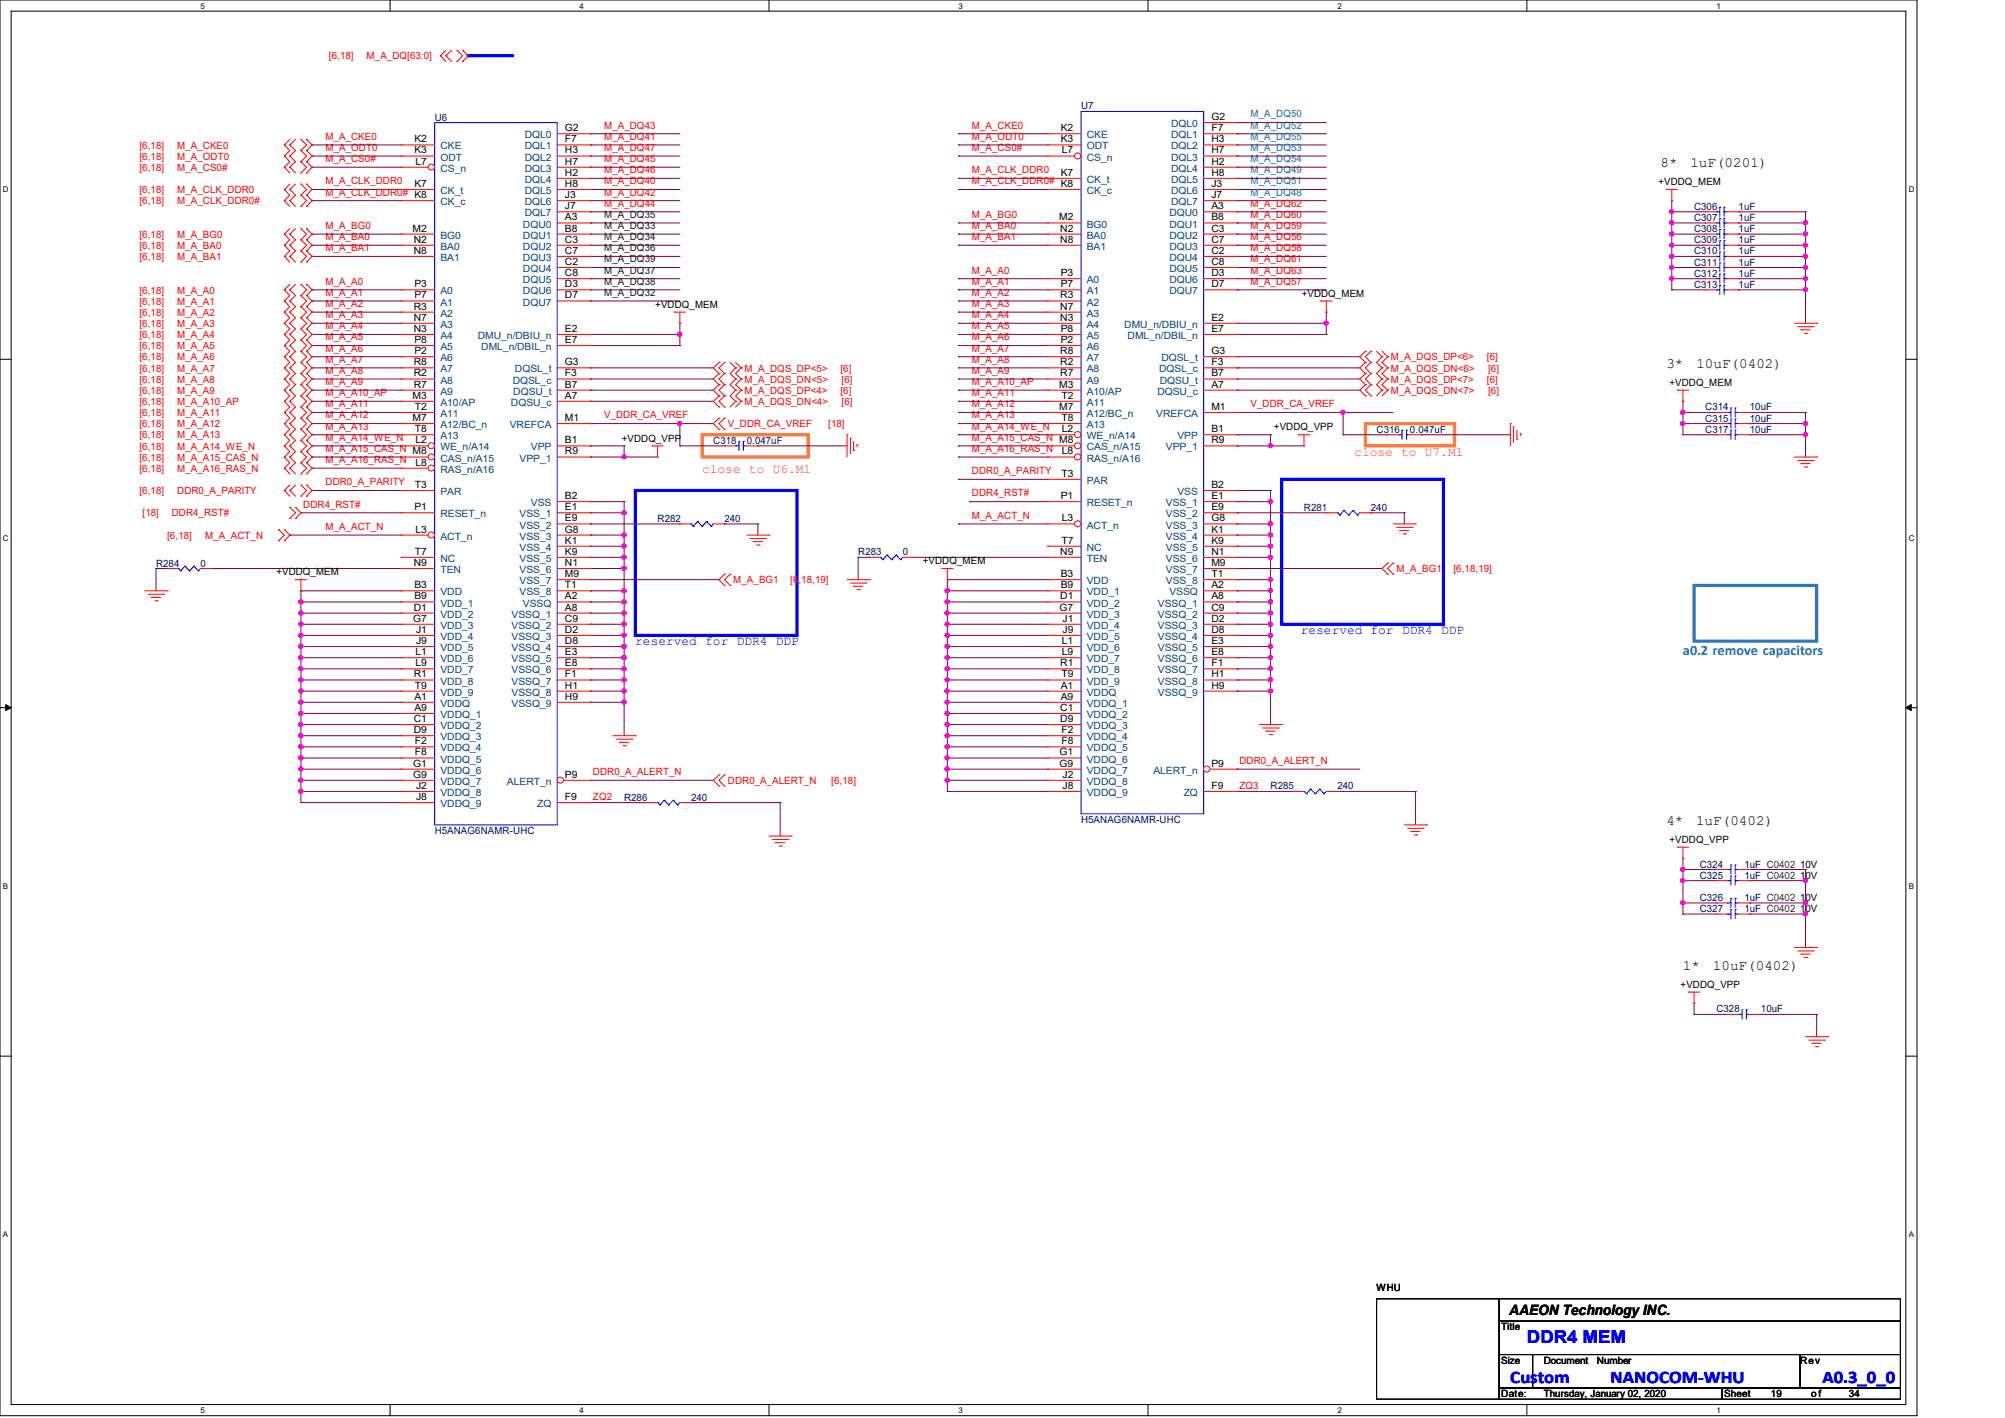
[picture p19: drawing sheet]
<svg xmlns="http://www.w3.org/2000/svg" width="297mm" height="210mm" viewBox="0 0 297 210" stroke-linecap="round" stroke-linejoin="round" font-family="sans-serif">
<defs><g id="words">
<g font-size="2.6" fill="#00f">
<text x="226.2" y="198.9">DDR4 MEM</text>
<text x="223.7" y="204.8">Custom</text>
<text x="238.6" y="204.8">NANOCOM-WHU</text>
<text x="270" y="204.8">A0.3_0_0</text>
</g>
<g font-size="2.1">
<text x="246" y="24.8">8*</text>
<text x="250.4" y="24.8">1uF(0201)</text>
<text x="246.8" y="54.5">3*</text>
<text x="251.3" y="54.5">10uF(0402)</text>
<text x="246.8" y="122.2">4*</text>
<text x="251.2" y="122.2">1uF(0402)</text>
<text x="249.3" y="143.6">1*</text>
<text x="253.7" y="143.6">10uF(0402)</text>
<text x="223.6" y="194.8">AAEON Technology INC.</text>
</g>
<text font-size="2.1" fill="#0080ff" x="249.3" y="97">a0.2 remove capacitors</text>
<g font-size="1.9" fill="#ff8000">
<text x="104" y="70">close to U6.M1</text>
<text x="200.6" y="67.5">close to U7.M1</text>
</g>
<g font-size="1.9" fill="#00f">
<text x="94.1" y="95.6">reserved for DDR4 DDP</text>
<text x="192.7" y="93.9">reserved for DDR4 DDP</text>
</g>
<g font-size="1.5" fill="#f00">
<text x="48.7" y="8.8">[6,18]</text>
<text x="54.3" y="8.8">M_A_DQ[63:0]</text>
<text x="20.7" y="22">[6,18]</text>
<text x="20.7" y="23.7">[6,18]</text>
<text x="26.2" y="22">M_A_CKE0</text>
<text x="26.2" y="23.7">M_A_ODT0</text>
<text x="48.2" y="22.4">M_A_ODT0</text>
<text x="48.2" y="20.7">M_A_CKE0</text>
<text x="89.5" y="20.7">M_A_DQ41</text>
<text x="89.5" y="19">M_A_DQ43</text>
<text x="89.5" y="22.4">M_A_DQ47</text>
<text x="144" y="22.4">M_A_CS0#</text>
<text x="144" y="19">M_A_CKE0</text>
<text x="144" y="20.7">M_A_ODT0</text>
<text x="20.7" y="25.3">[6,18]</text>
<text x="20.7" y="28.6">[6,18]</text>
<text x="26.2" y="25.3">M_A_CS0#</text>
<text x="26.2" y="28.6">M_A_CLK_DDR0</text>
<text x="48.2" y="24">M_A_CS0#</text>
<text x="48.2" y="27.3">M_A_CLK_DDR0</text>
<text x="48.2" y="29">M_A_CLK_DDR0#</text>
<text x="89.5" y="25.7">M_A_DQ46</text>
<text x="89.5" y="24">M_A_DQ45</text>
<text x="89.5" y="27.3">M_A_DQ40</text>
<text x="89.5" y="29">M_A_DQ42</text>
<text x="144" y="25.7">M_A_CLK_DDR0</text>
<text x="144" y="27.3">M_A_CLK_DDR0#</text>
<text x="20.7" y="30.3">[6,18]</text>
<text x="20.7" y="35.2">[6,18]</text>
<text x="26.2" y="30.3">M_A_CLK_DDR0#</text>
<text x="26.2" y="35.2">M_A_BG0</text>
<text x="48.2" y="35.6">M_A_BA0</text>
<text x="48.2" y="33.9">M_A_BG0</text>
<text x="89.5" y="30.6">M_A_DQ44</text>
<text x="144" y="33.9">M_A_BA0</text>
<text x="144" y="35.6">M_A_BA1</text>
<text x="144" y="32.3">M_A_BG0</text>
<text x="185.3" y="35.6">M_A_DQ56</text>
<text x="185.3" y="32.3">M_A_DQ60</text>
<text x="185.3" y="30.6">M_A_DQ62</text>
<text x="185.3" y="33.9">M_A_DQ59</text>
<text x="20.7" y="38.5">[6,18]</text>
<text x="20.7" y="36.9">[6,18]</text>
<text x="26.2" y="38.5">M_A_BA1</text>
<text x="26.2" y="36.9">M_A_BA0</text>
<text x="48.2" y="37.2">M_A_BA1</text>
<text x="144" y="40.5">M_A_A0</text>
<text x="185.3" y="38.9">M_A_DQ61</text>
<text x="185.3" y="40.5">M_A_DQ63</text>
<text x="185.3" y="37.2">M_A_DQ58</text>
<text x="20.7" y="43.5">[6,18]</text>
<text x="20.7" y="45.1">[6,18]</text>
<text x="20.7" y="46.8">[6,18]</text>
<text x="26.2" y="43.5">M_A_A0</text>
<text x="26.2" y="45.1">M_A_A1</text>
<text x="26.2" y="46.8">M_A_A2</text>
<text x="48.2" y="47.1">M_A_A3</text>
<text x="48.2" y="45.5">M_A_A2</text>
<text x="48.2" y="43.8">M_A_A1</text>
<text x="48.2" y="42.2">M_A_A0</text>
<text x="144" y="47.1">M_A_A4</text>
<text x="144" y="45.5">M_A_A3</text>
<text x="144" y="43.8">M_A_A2</text>
<text x="144" y="42.2">M_A_A1</text>
<text x="185.3" y="42.2">M_A_DQ57</text>
<text x="20.7" y="48.4">[6,18]</text>
<text x="20.7" y="53.4">[6,18]</text>
<text x="20.7" y="50.1">[6,18]</text>
<text x="20.7" y="51.7">[6,18]</text>
<text x="26.2" y="48.4">M_A_A3</text>
<text x="26.2" y="53.4">M_A_A6</text>
<text x="26.2" y="50.1">M_A_A4</text>
<text x="26.2" y="51.7">M_A_A5</text>
<text x="48.2" y="53.7">M_A_A7</text>
<text x="48.2" y="52.1">M_A_A6</text>
<text x="48.2" y="50.4">M_A_A5</text>
<text x="48.2" y="48.8">M_A_A4</text>
<text x="144" y="48.8">M_A_A5</text>
<text x="144" y="53.7">M_A_A8</text>
<text x="144" y="52.1">M_A_A7</text>
<text x="144" y="50.4">M_A_A6</text>
<text x="206" y="53.4">M_A_DQS_DP&lt;6&gt;</text>
<text x="220.3" y="53.4">[6]</text>
<text x="20.7" y="58.3">[6,18]</text>
<text x="20.7" y="55">[6,18]</text>
<text x="20.7" y="56.7">[6,18]</text>
<text x="20.7" y="60">[6,18]</text>
<text x="26.2" y="58.3">M_A_A9</text>
<text x="26.2" y="55">M_A_A7</text>
<text x="26.2" y="56.7">M_A_A8</text>
<text x="26.2" y="60">M_A_A10_AP</text>
<text x="48.2" y="55.4">M_A_A8</text>
<text x="48.2" y="58.7">M_A_A10_AP</text>
<text x="48.2" y="57">M_A_A9</text>
<text x="110.3" y="55">M_A_DQS_DP&lt;5&gt;</text>
<text x="110.3" y="56.7">M_A_DQS_DN&lt;5&gt;</text>
<text x="110.3" y="58.3">M_A_DQS_DP&lt;4&gt;</text>
<text x="110.3" y="60">M_A_DQS_DN&lt;4&gt;</text>
<text x="124.5" y="55">[6]</text>
<text x="124.5" y="58.3">[6]</text>
<text x="124.7" y="56.7">[6]</text>
<text x="124.7" y="60">[6]</text>
<text x="144" y="57">M_A_A10_AP</text>
<text x="144" y="55.4">M_A_A9</text>
<text x="144" y="58.7">M_A_A11</text>
<text x="206" y="55">M_A_DQS_DN&lt;6&gt;</text>
<text x="206" y="56.7">M_A_DQS_DP&lt;7&gt;</text>
<text x="206" y="58.3">M_A_DQS_DN&lt;7&gt;</text>
<text x="220.3" y="56.7">[6]</text>
<text x="220.4" y="55">[6]</text>
<text x="220.4" y="58.3">[6]</text>
<text x="20.7" y="64.9">[6,18]</text>
<text x="20.7" y="61.6">[6,18]</text>
<text x="20.7" y="63.3">[6,18]</text>
<text x="26.2" y="64.9">M_A_A13</text>
<text x="26.2" y="61.6">M_A_A11</text>
<text x="26.2" y="63.3">M_A_A12</text>
<text x="48.2" y="63.6">M_A_A13</text>
<text x="48.2" y="62">M_A_A12</text>
<text x="48.2" y="60.3">M_A_A11</text>
<text x="48.2" y="65.3">M_A_A14_WE_N</text>
<text x="89.5" y="62">V_DDR_CA_VREF</text>
<text x="107.8" y="63.3">V_DDR_CA_VREF</text>
<text x="122.7" y="63.3">[18]</text>
<text x="144" y="65.3">M_A_A15_CAS_N</text>
<text x="144" y="63.6">M_A_A14_WE_N</text>
<text x="144" y="62">M_A_A13</text>
<text x="144" y="60.3">M_A_A12</text>
<text x="185.3" y="60.3">V_DDR_CA_VREF</text>
<text x="20.7" y="66.6">[6,18]</text>
<text x="20.7" y="68.2">[6,18]</text>
<text x="20.7" y="69.9">[6,18]</text>
<text x="26.2" y="66.6">M_A_A14_WE_N</text>
<text x="26.2" y="68.2">M_A_A15_CAS_N</text>
<text x="26.2" y="69.9">M_A_A16_RAS_N</text>
<text x="48.2" y="71.9">DDR0_A_PARITY</text>
<text x="48.2" y="68.6">M_A_A16_RAS_N</text>
<text x="48.2" y="66.9">M_A_A15_CAS_N</text>
<text x="144" y="70.2">DDR0_A_PARITY</text>
<text x="144" y="66.9">M_A_A16_RAS_N</text>
<text x="20.7" y="73.2">[6,18]</text>
<text x="21.1" y="76.5">[18]</text>
<text x="25.4" y="76.5">DDR4_RST#</text>
<text x="26.2" y="73.2">DDR0_A_PARITY</text>
<text x="44.9" y="75.2">DDR4_RST#</text>
<text x="144" y="73.5">DDR4_RST#</text>
<text x="144" y="76.8">M_A_ACT_N</text>
<text x="24.8" y="79.8">[6,18]</text>
<text x="30.4" y="79.8">M_A_ACT_N</text>
<text x="48.2" y="78.5">M_A_ACT_N</text>
<text x="108.6" y="86.4">M_A_BG1</text>
<text x="117.1" y="86.4">[6,18,19]</text>
<text x="206.9" y="84.8">M_A_BG1</text>
<text x="215.3" y="84.8">[6,18,19]</text>
<text x="183.6" y="113.2">DDR0_A_ALERT_N</text>
<text x="87.8" y="114.8">DDR0_A_ALERT_N</text>
<text x="87.8" y="118.5">ZQ2</text>
<text x="107.8" y="116.1">DDR0_A_ALERT_N</text>
<text x="123.1" y="116.1">[6,18]</text>
<text x="183.6" y="116.9">ZQ3</text>
</g>
<g font-size="1.5" fill="#000080">
<text x="64.4" y="17.9">U6</text>
<text x="160.1" y="16.2">U7</text>
<text x="251" y="31.1">C306</text>
<text x="251" y="34.4">C308</text>
<text x="251" y="32.7">C307</text>
<text x="257.6" y="31.1">1uF</text>
<text x="257.6" y="34.4">1uF</text>
<text x="257.6" y="32.7">1uF</text>
<text x="251" y="37.7">C310</text>
<text x="251" y="36">C309</text>
<text x="251" y="39.3">C311</text>
<text x="251" y="41">C312</text>
<text x="257.6" y="37.7">1uF</text>
<text x="257.6" y="36">1uF</text>
<text x="257.6" y="39.3">1uF</text>
<text x="257.6" y="41">1uF</text>
<text x="251" y="42.6">C313</text>
<text x="257.6" y="42.6">1uF</text>
<text x="105.7" y="65.7">C318</text>
<text x="110.6" y="65.7">0.047uF</text>
<text x="203.9" y="64.1">C316</text>
<text x="208.9" y="64.1">0.047uF</text>
<text x="252.6" y="60.8">C314</text>
<text x="252.6" y="64.1">C317</text>
<text x="252.6" y="62.4">C315</text>
<text x="259.2" y="60.8">10uF</text>
<text x="259.2" y="64.1">10uF</text>
<text x="259.2" y="62.4">10uF</text>
<text x="97.4" y="77.3">R282</text>
<text x="107.3" y="77.3">240</text>
<text x="193.2" y="75.7">R281</text>
<text x="203.1" y="75.7">240</text>
<text x="23.1" y="83.9">R284</text>
<text x="29.7" y="83.9">0</text>
<text x="127.1" y="82.3">R283</text>
<text x="133.7" y="82.3">0</text>
<text x="92.5" y="118.6">R286</text>
<text x="102.4" y="118.6">240</text>
<text x="188.2" y="116.9">R285</text>
<text x="198.1" y="116.9">240</text>
<text x="64.4" y="123.5">H5ANAG6NAMR-UHC</text>
<text x="160.1" y="121.9">H5ANAG6NAMR-UHC</text>
<text x="251.8" y="130.1">C325</text>
<text x="251.8" y="128.5">C324</text>
<text x="258.4" y="130.1">1uF C0402</text>
<text x="258.4" y="128.5">1uF C0402</text>
<text x="251.8" y="133.4">C326</text>
<text x="251.8" y="135.1">C327</text>
<text x="258.4" y="133.4">1uF C0402</text>
<text x="258.4" y="135.1">1uF C0402</text>
<text x="254.3" y="149.9">C328</text>
<text x="260.9" y="149.9">10uF</text>
</g>
<g font-size="1.5">
<text x="179.5" y="17.8">G2</text>
<text x="61.4" y="21.1">K2</text>
<text x="61.4" y="22.7">K3</text>
<text x="83.7" y="21.1">F7</text>
<text x="83.7" y="22.7">H3</text>
<text x="83.7" y="19.4">G2</text>
<text x="157.1" y="19.4">K2</text>
<text x="157.1" y="21.1">K3</text>
<text x="157.3" y="22.7">L7</text>
<text x="179.5" y="19.4">F7</text>
<text x="179.5" y="21.1">H3</text>
<text x="179.5" y="22.7">H7</text>
<text x="61.4" y="27.7">K7</text>
<text x="61.4" y="29.3">K8</text>
<text x="61.6" y="24.4">L7</text>
<text x="83.7" y="27.7">H8</text>
<text x="83.7" y="24.4">H7</text>
<text x="83.7" y="26">H2</text>
<text x="83.7" y="29.3">J3</text>
<text x="157.1" y="26">K7</text>
<text x="157.1" y="27.7">K8</text>
<text x="179.5" y="26">H8</text>
<text x="179.5" y="29.3">J7</text>
<text x="179.5" y="24.4">H2</text>
<text x="179.5" y="27.7">J3</text>
<text x="245.7" y="27.4">+VDDQ_MEM</text>
<text x="61.1" y="34.3">M2</text>
<text x="61.3" y="35.9">N2</text>
<text x="83.7" y="32.6">A3</text>
<text x="83.7" y="35.9">C3</text>
<text x="83.7" y="31">J7</text>
<text x="83.7" y="34.3">B8</text>
<text x="156.9" y="32.6">M2</text>
<text x="157.1" y="35.9">N8</text>
<text x="157.1" y="34.3">N2</text>
<text x="179.5" y="31">A3</text>
<text x="179.5" y="34.3">C3</text>
<text x="179.5" y="35.9">C7</text>
<text x="179.5" y="32.6">B8</text>
<text x="61.3" y="37.6">N8</text>
<text x="83.7" y="39.2">C2</text>
<text x="83.7" y="40.9">C8</text>
<text x="83.7" y="37.6">C7</text>
<text x="157.1" y="40.9">P3</text>
<text x="179.5" y="37.6">C2</text>
<text x="179.5" y="39.2">C8</text>
<text x="179.5" y="40.9">D3</text>
<text x="61.3" y="45.8">R3</text>
<text x="61.3" y="47.5">N7</text>
<text x="61.4" y="44.2">P7</text>
<text x="61.4" y="42.5">P3</text>
<text x="83.7" y="44.2">D7</text>
<text x="83.7" y="42.5">D3</text>
<text x="97.1" y="45.6">+VDDQ_MEM</text>
<text x="157.1" y="47.5">N3</text>
<text x="157.1" y="44.2">R3</text>
<text x="157.1" y="45.8">N7</text>
<text x="157.1" y="42.5">P7</text>
<text x="179.5" y="42.5">D7</text>
<text x="179.5" y="47.5">E2</text>
<text x="192.8" y="43.9">+VDDQ_MEM</text>
<text x="61.3" y="49.1">N3</text>
<text x="61.4" y="50.8">P8</text>
<text x="61.4" y="52.5">P2</text>
<text x="83.7" y="49.1">E2</text>
<text x="83.7" y="50.8">E7</text>
<text x="157.1" y="52.5">R8</text>
<text x="157.1" y="49.1">P8</text>
<text x="157.1" y="50.8">P2</text>
<text x="179.5" y="49.1">E7</text>
<text x="179.5" y="52.5">G3</text>
<text x="61.1" y="59.1">M3</text>
<text x="61.3" y="54.1">R8</text>
<text x="61.3" y="55.8">R2</text>
<text x="61.3" y="57.4">R7</text>
<text x="83.7" y="59.1">A7</text>
<text x="83.7" y="55.8">F3</text>
<text x="83.7" y="54.1">G3</text>
<text x="83.7" y="57.4">B7</text>
<text x="156.9" y="57.4">M3</text>
<text x="157.1" y="54.1">R2</text>
<text x="157.1" y="55.8">R7</text>
<text x="157.2" y="59.1">T2</text>
<text x="179.5" y="57.4">A7</text>
<text x="179.5" y="54.1">F3</text>
<text x="179.5" y="55.8">B7</text>
<text x="247.3" y="57.2">+VDDQ_MEM</text>
<text x="61.1" y="62.4">M7</text>
<text x="61.5" y="64">T8</text>
<text x="61.5" y="60.7">T2</text>
<text x="61.6" y="65.7">L2</text>
<text x="83.7" y="62.4">M1</text>
<text x="83.7" y="65.7">B1</text>
<text x="92.1" y="65.4">+VDDQ_VPP</text>
<text x="156.9" y="65.7">M8</text>
<text x="156.9" y="60.7">M7</text>
<text x="157.2" y="62.4">T8</text>
<text x="157.3" y="64">L2</text>
<text x="179.5" y="65.7">R9</text>
<text x="179.5" y="60.7">M1</text>
<text x="179.5" y="64">B1</text>
<text x="188.7" y="63.8">+VDDQ_VPP</text>
<text x="61.1" y="67.3">M8</text>
<text x="61.6" y="69">L8</text>
<text x="83.7" y="67.3">R9</text>
<text x="157.2" y="70.6">T3</text>
<text x="157.3" y="67.3">L8</text>
<text x="61.4" y="75.6">P1</text>
<text x="61.5" y="72.3">T3</text>
<text x="83.7" y="77.2">E9</text>
<text x="83.7" y="75.6">E1</text>
<text x="83.7" y="73.9">B2</text>
<text x="157.1" y="73.9">P1</text>
<text x="157.3" y="77.2">L3</text>
<text x="179.5" y="75.6">E9</text>
<text x="179.5" y="73.9">E1</text>
<text x="179.5" y="77.2">G8</text>
<text x="179.5" y="72.3">B2</text>
<text x="61.3" y="83.8">N9</text>
<text x="61.5" y="82.2">T7</text>
<text x="61.6" y="78.9">L3</text>
<text x="83.7" y="80.5">K1</text>
<text x="83.7" y="83.8">N1</text>
<text x="83.7" y="78.9">G8</text>
<text x="83.7" y="82.2">K9</text>
<text x="136.7" y="83.6">+VDDQ_MEM</text>
<text x="157.1" y="82.2">N9</text>
<text x="157.2" y="80.5">T7</text>
<text x="179.5" y="78.9">K1</text>
<text x="179.5" y="82.2">N1</text>
<text x="179.5" y="83.8">M9</text>
<text x="179.5" y="80.5">K9</text>
<text x="40.9" y="85.2">+VDDQ_MEM</text>
<text x="61.4" y="87.1">B3</text>
<text x="61.4" y="88.8">B9</text>
<text x="83.7" y="88.8">A2</text>
<text x="83.7" y="85.5">M9</text>
<text x="83.7" y="87.1">T1</text>
<text x="157.1" y="88.8">D1</text>
<text x="157.1" y="85.5">B3</text>
<text x="157.1" y="87.1">B9</text>
<text x="179.5" y="87.1">A2</text>
<text x="179.5" y="88.8">A8</text>
<text x="179.5" y="85.5">T1</text>
<text x="61.2" y="92.1">G7</text>
<text x="61.3" y="90.4">D1</text>
<text x="61.6" y="93.7">J1</text>
<text x="61.6" y="95.4">J9</text>
<text x="83.7" y="90.4">A8</text>
<text x="83.7" y="92.1">C9</text>
<text x="83.7" y="93.7">D2</text>
<text x="83.7" y="95.4">D8</text>
<text x="157" y="90.4">G7</text>
<text x="157.3" y="95.4">L1</text>
<text x="157.4" y="92.1">J1</text>
<text x="157.4" y="93.7">J9</text>
<text x="179.5" y="95.4">E3</text>
<text x="179.5" y="90.4">C9</text>
<text x="179.5" y="92.1">D2</text>
<text x="179.5" y="93.7">D8</text>
<text x="61.3" y="100.3">R1</text>
<text x="61.5" y="102">T9</text>
<text x="61.6" y="97">L1</text>
<text x="61.6" y="98.7">L9</text>
<text x="83.7" y="97">E3</text>
<text x="83.7" y="100.3">F1</text>
<text x="83.7" y="98.7">E8</text>
<text x="83.7" y="102">H1</text>
<text x="157.1" y="98.7">R1</text>
<text x="157.1" y="102">A1</text>
<text x="157.2" y="100.3">T9</text>
<text x="157.3" y="97">L9</text>
<text x="179.5" y="98.7">F1</text>
<text x="179.5" y="102">H9</text>
<text x="179.5" y="97">E8</text>
<text x="179.5" y="100.3">H1</text>
<text x="61.3" y="106.9">C1</text>
<text x="61.4" y="103.6">A1</text>
<text x="61.4" y="105.3">A9</text>
<text x="83.7" y="103.6">H9</text>
<text x="157.1" y="106.9">D9</text>
<text x="157.1" y="105.3">C1</text>
<text x="157.1" y="103.6">A9</text>
<text x="61.2" y="113.5">G1</text>
<text x="61.3" y="108.6">D9</text>
<text x="61.5" y="110.2">F2</text>
<text x="61.5" y="111.9">F8</text>
<text x="157" y="111.9">G1</text>
<text x="157" y="113.5">G9</text>
<text x="157.2" y="108.6">F2</text>
<text x="157.2" y="110.2">F8</text>
<text x="179.5" y="113.5">P9</text>
<text x="61.2" y="115.2">G9</text>
<text x="61.6" y="116.8">J2</text>
<text x="61.6" y="118.5">J8</text>
<text x="83.7" y="118.5">F9</text>
<text x="83.7" y="115.2">P9</text>
<text x="157.4" y="115.2">J2</text>
<text x="157.4" y="116.8">J8</text>
<text x="179.5" y="116.8">F9</text>
<text x="247.3" y="124.8">+VDDQ_VPP</text>
<text x="266.7" y="130.1">10V</text>
<text x="266.7" y="128.5">10V</text>
<text x="266.7" y="133.4">10V</text>
<text x="266.7" y="135.1">10V</text>
<text x="249" y="146.3">+VDDQ_VPP</text>
<text x="203.9" y="191.2">WHU</text>
<text x="222.4" y="197">Title</text>
<text x="222.4" y="202">Size</text>
<text x="228.7" y="202">Document</text>
<text x="236.6" y="202">Number</text>
<text x="266.7" y="202">Rev</text>
<text x="222.4" y="206.9">Date:</text>
<text x="228.7" y="206.9">Thursday, January 02, 2020</text>
<text x="255.4" y="206.9">Sheet</text>
<text x="262.3" y="206.9">19</text>
<text x="268.3" y="206.9">of</text>
<text x="273.9" y="206.9">34</text>
</g>
<g font-size="1.5" fill="#0080c0">
<text x="185.3" y="17.4">M_A_DQ50</text>
<text x="185.3" y="19">M_A_DQ52</text>
<text x="185.3" y="20.7">M_A_DQ55</text>
<text x="185.3" y="22.4">M_A_DQ53</text>
<text x="185.3" y="27.3">M_A_DQ51</text>
<text x="185.3" y="25.7">M_A_DQ49</text>
<text x="185.3" y="24">M_A_DQ54</text>
</g>
<g font-size="1.5" fill="#004080">
<text x="65.2" y="22.1">CKE</text>
<text x="65.2" y="23.8">ODT</text>
<text x="77.7" y="22.1">DQL1</text>
<text x="77.7" y="23.8">DQL2</text>
<text x="77.7" y="20.5">DQL0</text>
<text x="161" y="20.5">CKE</text>
<text x="161" y="23.8">CS_n</text>
<text x="161" y="22.1">ODT</text>
<text x="173.5" y="20.5">DQL1</text>
<text x="173.5" y="22.1">DQL2</text>
<text x="173.5" y="18.8">DQL0</text>
<text x="173.5" y="23.8">DQL3</text>
<text x="65.2" y="28.7">CK_t</text>
<text x="65.2" y="25.4">CS_n</text>
<text x="77.7" y="28.7">DQL5</text>
<text x="77.7" y="25.4">DQL3</text>
<text x="77.7" y="27.1">DQL4</text>
<text x="161" y="27.1">CK_t</text>
<text x="161" y="28.7">CK_c</text>
<text x="173.5" y="27.1">DQL5</text>
<text x="173.5" y="25.4">DQL4</text>
<text x="173.5" y="28.7">DQL6</text>
<text x="65.2" y="30.4">CK_c</text>
<text x="65.2" y="35.3">BG0</text>
<text x="77.5" y="33.7">DQU0</text>
<text x="77.5" y="35.3">DQU1</text>
<text x="77.7" y="32">DQL7</text>
<text x="77.7" y="30.4">DQL6</text>
<text x="161" y="35.3">BA0</text>
<text x="161" y="33.7">BG0</text>
<text x="173.2" y="32">DQU0</text>
<text x="173.2" y="35.3">DQU2</text>
<text x="173.2" y="33.7">DQU1</text>
<text x="173.5" y="30.4">DQL7</text>
<text x="65.2" y="38.7">BA1</text>
<text x="65.2" y="37">BA0</text>
<text x="77.5" y="40.3">DQU4</text>
<text x="77.5" y="37">DQU2</text>
<text x="77.5" y="42">DQU5</text>
<text x="77.5" y="38.7">DQU3</text>
<text x="161" y="42">A0</text>
<text x="161" y="37">BA1</text>
<text x="173.2" y="38.7">DQU4</text>
<text x="173.2" y="40.3">DQU5</text>
<text x="173.2" y="42">DQU6</text>
<text x="173.2" y="37">DQU3</text>
<text x="65.2" y="45.3">A1</text>
<text x="65.2" y="43.6">A0</text>
<text x="65.2" y="46.9">A2</text>
<text x="77.5" y="45.3">DQU7</text>
<text x="77.5" y="43.6">DQU6</text>
<text x="161" y="43.6">A1</text>
<text x="161" y="45.3">A2</text>
<text x="161" y="46.9">A3</text>
<text x="173.2" y="43.6">DQU7</text>
<text x="65.2" y="50.2">A4</text>
<text x="65.2" y="51.9">A5</text>
<text x="65.2" y="53.5">A6</text>
<text x="65.2" y="48.6">A3</text>
<text x="70.8" y="50.2">DMU_n/DBIU_n</text>
<text x="71.3" y="51.9">DML_n/DBIL_n</text>
<text x="161" y="48.6">A4</text>
<text x="161" y="50.2">A5</text>
<text x="161" y="53.5">A7</text>
<text x="161" y="51.9">A6</text>
<text x="166.5" y="48.6">DMU_n/DBIU_n</text>
<text x="167" y="50.2">DML_n/DBIL_n</text>
<text x="172" y="53.5">DQSL_t</text>
<text x="65.2" y="55.2">A7</text>
<text x="65.2" y="56.8">A8</text>
<text x="65.2" y="58.5">A9</text>
<text x="75.9" y="56.8">DQSL_c</text>
<text x="76" y="58.5">DQSU_t</text>
<text x="76.3" y="55.2">DQSL_t</text>
<text x="161" y="58.5">A10/AP</text>
<text x="161" y="55.2">A8</text>
<text x="161" y="56.8">A9</text>
<text x="171.4" y="58.5">DQSU_c</text>
<text x="171.7" y="55.2">DQSL_c</text>
<text x="171.8" y="56.8">DQSU_t</text>
<text x="65.2" y="60.1">A10/AP</text>
<text x="65.2" y="65.1">A13</text>
<text x="65.2" y="61.8">A11</text>
<text x="65.2" y="63.4">A12/BC_n</text>
<text x="75.5" y="63.4">VREFCA</text>
<text x="75.7" y="60.1">DQSU_c</text>
<text x="161" y="63.4">A13</text>
<text x="161" y="60.1">A11</text>
<text x="161" y="65.1">WE_n/A14</text>
<text x="161" y="61.8">A12/BC_n</text>
<text x="171.3" y="61.8">VREFCA</text>
<text x="174.4" y="65.1">VPP</text>
<text x="65.2" y="68.4">CAS_n/A15</text>
<text x="65.2" y="66.7">WE_n/A14</text>
<text x="65.2" y="70">RAS_n/A16</text>
<text x="77" y="68.4">VPP_1</text>
<text x="78.7" y="66.7">VPP</text>
<text x="161" y="66.7">CAS_n/A15</text>
<text x="161" y="71.7">PAR</text>
<text x="161" y="68.4">RAS_n/A16</text>
<text x="172.7" y="66.7">VPP_1</text>
<text x="65.2" y="73.3">PAR</text>
<text x="65.2" y="76.6">RESET_n</text>
<text x="77" y="76.6">VSS_1</text>
<text x="78.7" y="75">VSS</text>
<text x="161" y="75">RESET_n</text>
<text x="172.7" y="76.6">VSS_2</text>
<text x="172.7" y="75">VSS_1</text>
<text x="174.4" y="73.3">VSS</text>
<text x="65.2" y="79.9">ACT_n</text>
<text x="65.2" y="83.2">NC</text>
<text x="77" y="81.6">VSS_4</text>
<text x="77" y="78.3">VSS_2</text>
<text x="77" y="79.9">VSS_3</text>
<text x="77" y="83.2">VSS_5</text>
<text x="161" y="78.3">ACT_n</text>
<text x="161" y="81.6">NC</text>
<text x="161" y="83.2">TEN</text>
<text x="172.7" y="79.9">VSS_4</text>
<text x="172.7" y="83.2">VSS_6</text>
<text x="172.7" y="78.3">VSS_3</text>
<text x="172.7" y="81.6">VSS_5</text>
<text x="65.2" y="84.9">TEN</text>
<text x="65.2" y="88.2">VDD</text>
<text x="65.2" y="89.8">VDD_1</text>
<text x="77" y="84.9">VSS_6</text>
<text x="77" y="86.5">VSS_7</text>
<text x="77" y="88.2">VSS_8</text>
<text x="77.5" y="89.8">VSSQ</text>
<text x="161" y="86.5">VDD</text>
<text x="161" y="88.2">VDD_1</text>
<text x="161" y="89.8">VDD_2</text>
<text x="171.5" y="89.8">VSSQ_1</text>
<text x="172.7" y="84.9">VSS_7</text>
<text x="172.7" y="86.5">VSS_8</text>
<text x="173.2" y="88.2">VSSQ</text>
<text x="65.2" y="93.1">VDD_3</text>
<text x="65.2" y="91.5">VDD_2</text>
<text x="65.2" y="94.8">VDD_4</text>
<text x="75.8" y="91.5">VSSQ_1</text>
<text x="75.8" y="93.1">VSSQ_2</text>
<text x="75.8" y="94.8">VSSQ_3</text>
<text x="161" y="91.5">VDD_3</text>
<text x="161" y="93.1">VDD_4</text>
<text x="161" y="94.8">VDD_5</text>
<text x="171.5" y="91.5">VSSQ_2</text>
<text x="171.5" y="93.1">VSSQ_3</text>
<text x="171.5" y="94.8">VSSQ_4</text>
<text x="65.2" y="98.1">VDD_6</text>
<text x="65.2" y="101.4">VDD_8</text>
<text x="65.2" y="96.4">VDD_5</text>
<text x="65.2" y="99.7">VDD_7</text>
<text x="75.8" y="98.1">VSSQ_5</text>
<text x="75.8" y="101.4">VSSQ_7</text>
<text x="75.8" y="96.4">VSSQ_4</text>
<text x="75.8" y="99.7">VSSQ_6</text>
<text x="161" y="96.4">VDD_6</text>
<text x="161" y="99.7">VDD_8</text>
<text x="161" y="101.4">VDD_9</text>
<text x="161" y="98.1">VDD_7</text>
<text x="171.5" y="96.4">VSSQ_5</text>
<text x="171.5" y="99.7">VSSQ_7</text>
<text x="171.5" y="98.1">VSSQ_6</text>
<text x="171.5" y="101.4">VSSQ_8</text>
<text x="65.2" y="104.7">VDDQ</text>
<text x="65.2" y="108">VDDQ_2</text>
<text x="65.2" y="106.3">VDDQ_1</text>
<text x="65.2" y="103">VDD_9</text>
<text x="75.8" y="104.7">VSSQ_9</text>
<text x="75.8" y="103">VSSQ_8</text>
<text x="161" y="108">VDDQ_3</text>
<text x="161" y="103">VDDQ</text>
<text x="161" y="106.3">VDDQ_2</text>
<text x="161" y="104.7">VDDQ_1</text>
<text x="171.5" y="103">VSSQ_9</text>
<text x="65.2" y="111.3">VDDQ_4</text>
<text x="65.2" y="112.9">VDDQ_5</text>
<text x="65.2" y="109.6">VDDQ_3</text>
<text x="161" y="109.6">VDDQ_4</text>
<text x="161" y="111.3">VDDQ_5</text>
<text x="161" y="112.9">VDDQ_6</text>
<text x="65.2" y="117.9">VDDQ_8</text>
<text x="65.2" y="119.6">VDDQ_9</text>
<text x="65.2" y="114.6">VDDQ_6</text>
<text x="65.2" y="116.2">VDDQ_7</text>
<text x="75.1" y="116.2">ALERT_n</text>
<text x="79.6" y="119.6">ZQ</text>
<text x="161" y="116.2">VDDQ_8</text>
<text x="161" y="117.9">VDDQ_9</text>
<text x="161" y="114.6">VDDQ_7</text>
<text x="170.9" y="114.6">ALERT_n</text>
<text x="175.3" y="117.9">ZQ</text>
</g>
<text font-size="1.5" fill="#0080ff" x="185.3" y="29">M_A_DQ48</text>
<g font-size="1.5" fill="#004000">
<text x="89.5" y="32.3">M_A_DQ35</text>
<text x="89.5" y="33.9">M_A_DQ33</text>
<text x="89.5" y="35.6">M_A_DQ34</text>
<text x="89.5" y="38.9">M_A_DQ39</text>
<text x="89.5" y="40.5">M_A_DQ37</text>
<text x="89.5" y="37.2">M_A_DQ36</text>
<text x="89.5" y="42.2">M_A_DQ38</text>
<text x="89.5" y="43.8">M_A_DQ32</text>
</g>
<g font-size="1.2">
<text x="29.7" y="1.3">5</text>
<text x="85.9" y="1.3">4</text>
<text x="142" y="1.3">3</text>
<text x="198.1" y="1.3">2</text>
<text x="254.3" y="1.3">1</text>
<text x=".4" y="28.5">D</text>
<text x="282.7" y="28.5">D</text>
<text x=".4" y="80.1">C</text>
<text x="282.7" y="80.1">C</text>
<text x=".4" y="131.7">B</text>
<text x="282.7" y="131.7">B</text>
<text x=".4" y="183.3">A</text>
<text x="282.7" y="183.3">A</text>
<text x="29.7" y="209.3">5</text>
<text x="85.9" y="209.3">4</text>
<text x="142" y="209.3">3</text>
<text x="198.1" y="209.3">2</text>
<text x="254.3" y="209.3">1</text>
</g>
</g></defs>
<path d="M0 0h284v209.7h-284zM1.7 1.7h280.6v206.3h-280.6z" fill="none" stroke="#000" stroke-width=".15"/>
<g fill="#fff">
<path d="M29.7 .2h.6v1.3h-.6z"/>
<path d="M29.7 208.2h.6v1.3h-.6z"/>
</g>
<path d="M57.8 0v1.7M57.8 208v1.7" fill="none" stroke="#000" stroke-width=".15"/>
<g fill="#fff">
<path d="M85.9 .2h.5v1.3h-.5z"/>
<path d="M85.9 208.2h.5v1.3h-.5z"/>
</g>
<path d="M113.9 0v1.7M113.9 208v1.7" fill="none" stroke="#000" stroke-width=".15"/>
<g fill="#fff">
<path d="M142 .2h.6v1.3h-.6z"/>
<path d="M142 208.2h.6v1.3h-.6z"/>
</g>
<path d="M170.1 0v1.7M170.1 208v1.7" fill="none" stroke="#000" stroke-width=".15"/>
<g fill="#fff">
<path d="M198.1 .2h.6v1.3h-.6z"/>
<path d="M198.1 208.2h.6v1.3h-.6z"/>
</g>
<path d="M226.2 0v1.7M226.2 208v1.7" fill="none" stroke="#000" stroke-width=".15"/>
<g fill="#fff">
<path d="M254.3 .2h.5v1.3h-.5z"/>
<path d="M254.3 208.2h.5v1.3h-.5z"/>
<path d="M.4 27.4h.8v1.3h-.8z"/>
<path d="M282.7 27.4h.8v1.3h-.8z"/>
<path d="M.4 79h.8v1.3h-.8z"/>
<path d="M282.7 79h.8v1.3h-.8z"/>
</g>
<path d="M0 53.2h1.7M282.3 53.2h1.7" fill="none" stroke="#000" stroke-width=".15"/>
<g fill="#fff">
<path d="M.4 130.6h.7v1.3h-.7z"/>
<path d="M282.7 130.6h.8v1.3h-.8z"/>
</g>
<path d="M0 104.8h1.7M282.3 104.8h1.7" fill="none" stroke="#000" stroke-width=".15"/>
<path d="M.8 104.4l.9 .4-.9 .4zM282.3 104.8l.8-.4v.8z" fill="#000" stroke="#000" stroke-width=".15"/>
<g fill="#fff">
<path d="M.4 182.2h.7v1.3h-.7z"/>
<path d="M282.7 182.2h.8v1.3h-.8z"/>
</g>
<path d="M0 156.4h1.7M282.3 156.4h1.7" fill="none" stroke="#000" stroke-width=".15"/>
<path d="M104 64.4h15.7v3.3h-15.7zM202.3 62.7h13.2v3.3h-13.2z" fill="none" stroke="#ff8000" stroke-width=".47"/>
<path d="M69.3 8.3h6.6M94.1 72.6h24v21.5h-24zM189.9 71h23.9v21.5h-23.9z" fill="none" stroke="#00f" stroke-width=".47"/>
<path d="M251 86.7h18.1v8.3h-18.1z" fill="none" stroke="#0080ff" stroke-width=".47"/>
<g fill="none" stroke="#800040" stroke-width=".15">
<path d="M87.5 19.8h.1M87.5 19.8h13.2M142 19.8h.1M142 19.8h13.2M183.3 19.8h.1M183.3 18.2h.1M183.3 19.8h13.2M183.3 18.2h13.2M87.5 21.5h.1M87.5 26.4h.1M87.5 23.1h.1M87.5 24.8h.1"/>
<path d="M87.5 28.1h.1M87.5 29.7h.1M87.5 31.4h.1M87.5 33h.1M87.5 34.7h.1M87.5 21.5h13.2M87.5 28.1h13.2M87.5 26.4h13.2M87.5 23.1h13.2M87.5 24.8h13.2M87.5 33h13.2M87.5 34.7h13.2"/>
<path d="M87.5 31.4h13.2M87.5 29.7h13.2M142 23.1h.1M142 34.7h.1M142 36.3h.1M142 21.5h.1M142 26.4h.1M142 28.1h.1M142 33h.1M142 36.3h13.2M142 21.5h13.2M142 28.1h13.2"/>
<path d="M142 26.4h13.2M142 23.1h13.2M142 33h13.2M142 34.7h13.2M183.3 36.3h.1M183.3 39.6h.1M183.3 28.1h.1M183.3 26.4h.1M183.3 33h.1M183.3 24.8h.1M183.3 21.5h.1M183.3 23.1h.1"/>
<path d="M183.3 29.7h.1M183.3 36.3h13.2M183.3 21.5h13.2M183.3 39.6h13.2M183.3 28.1h13.2M183.3 26.4h13.2M183.3 23.1h13.2M183.3 24.8h13.2M183.3 33h13.2M183.3 29.7h13.2M247.6 38h.1M247.6 33h.1"/>
<path d="M247.6 36.3h.1M247.6 34.7h.1M247.6 39.6h.1M247.6 31.4h.1M247.6 29.7h.1M247.6 36.3h5M247.6 39.6h5M247.6 38h5M247.6 33h5M247.6 29.7v13.2M247.6 34.7h5M247.6 31.4h5"/>
<path d="M257.6 33h.1M257.6 38h.1M257.6 39.6h.1M257.6 34.7h.1M257.6 31.4h.1M257.6 36.3h.1M257.6 36.3h9.9M257.6 39.6h9.9M257.6 38h9.9M257.6 33h9.9M257.6 34.7h9.9M257.6 31.4h9.9"/>
<path d="M267.5 39.6h.1M267.5 34.7h.1M267.5 33h.1M267.5 36.3h.1M267.5 31.4h.1M267.5 38h.1M267.5 31.4v16.5M87.5 51.2h13.2M87.5 49.5h13.2M100.7 49.5h.1M100.7 51.2h.1M100.7 47.9h.1"/>
<path d="M100.7 47.9v3.3M183.3 42.9h.1M183.3 41.3h.1M183.3 54.5h.1M183.3 57.8h.1M183.3 52.8h.1M183.3 56.1h.1M183.3 42.9h13.2M183.3 41.3h13.2M183.3 49.5h13.2M183.3 54.5h18.1M183.3 47.9h13.2"/>
<path d="M183.3 57.8h18.1M183.3 52.8h18.1M183.3 56.1h18.1M196.5 47.9h.1M196.5 49.5h.1M196.5 46.2h.1M196.5 46.2v3.3M247.6 41.3h.1M247.6 42.9h.1M247.6 42.9h5M247.6 41.3h5M249.3 59.4h.1"/>
<path d="M249.3 59.4v5M257.6 41.3h.1M257.6 42.9h.1M257.6 42.9h9.9M257.6 41.3h9.9M267.5 41.3h.1M267.5 42.9h.1M42.9 79.2h.1M42.9 79.2h16.5M44.6 75.9h.1M44.6 75.9h14.8M46.2 72.6h.1"/>
<path d="M46.2 72.6h13.2M87.5 77.6h.1M87.5 66h.1M87.5 67.7h.1M87.5 66h5M87.5 77.6h13.2M87.5 67.7h9.9M92.5 67.7h.1M92.5 66h.1M92.5 66v1.7M100.7 62.7h.1M100.7 66h.1"/>
<path d="M100.7 62.7h5M100.7 66h6.6M100.7 62.7v3.3M107.3 77.6h.1M107.3 77.6h5M112.3 66h.1M112.3 77.6h.1M112.3 66h13.2M112.3 77.6v1.6M142 71h.1M142 77.6h.1M142 77.6h13.2"/>
<path d="M142 71h13.2M143.6 74.3h.1M143.6 74.3h11.6M183.3 72.6h.1M183.3 74.3h.1M183.3 79.2h.1M183.3 75.9h.1M183.3 61.1h.1M183.3 77.6h.1M183.3 66h.1M183.3 64.4h.1M183.3 61.1h23.1"/>
<path d="M183.3 64.4h4.9M183.3 66h9.9M183.3 77.6h4.9M183.3 75.9h13.2M183.3 72.6h4.9M183.3 79.2h4.9M183.3 74.3h4.9M188.2 72.6h.1M188.2 74.3h.1M188.2 77.6h.1M188.2 79.2h.1M188.2 64.4h.1"/>
<path d="M188.2 66h.1M188.2 64.4v1.6M188.2 72.6v34.7M199 64.4h.1M199 61.1h.1M199 64.4h6.6M199 61.1v3.3M203.1 75.9h.1M203.1 75.9h4.9M208 75.9h.1M208 75.9v1.7M210.5 64.4h.1"/>
<path d="M210.5 64.4h13.2M249.3 62.7h.1M249.3 61.1h.1M249.3 64.4h.1M249.3 62.7h5M249.3 61.1h5M249.3 64.4h5M259.2 62.7h.1M259.2 61.1h.1M259.2 64.4h.1M259.2 62.7h8.3M259.2 61.1h8.3"/>
<path d="M259.2 64.4h8.3M267.5 62.7h.1M267.5 61.1h.1M267.5 64.4h.1M267.5 61.1v6.6M44.6 87.5h.1M44.6 99.1h.1M44.6 97.4h.1M44.6 95.8h.1M44.6 94.1h.1M44.6 92.5h.1M44.6 90.8h.1"/>
<path d="M44.6 89.2h.1M44.6 87.5h14.8M44.6 99.1h14.8M44.6 97.4h14.8M44.6 95.8h14.8M44.6 94.1h14.8M44.6 92.5h14.8M44.6 90.8h14.8M44.6 87.5v31.4M44.6 89.2h14.8M87.5 85.9h.1M87.5 85.9h19"/>
<path d="M140.3 85.9h.1M140.3 99.1h.1M140.3 97.4h.1M140.3 95.8h.1M140.3 94.1h.1M140.3 92.5h.1M140.3 90.8h.1M140.3 89.2h.1M140.3 87.5h.1M140.3 85.9h14.9M140.3 87.5h14.9M140.3 99.1h14.9"/>
<path d="M140.3 97.4h14.9M140.3 95.8h14.9M140.3 94.1h14.9M140.3 92.5h14.9M140.3 90.8h14.9M140.3 89.2h14.9M140.3 85.9v31.3M183.3 99.1h.1M183.3 94.1h.1M183.3 92.5h.1M183.3 90.8h.1M183.3 89.2h.1"/>
<path d="M183.3 85.9h.1M183.3 97.4h.1M183.3 95.8h.1M183.3 87.5h.1M183.3 82.5h.1M183.3 80.9h.1M183.3 84.2h.1M183.3 85.9h4.9M183.3 87.5h4.9M183.3 99.1h4.9M183.3 97.4h4.9M183.3 95.8h4.9"/>
<path d="M183.3 94.1h4.9M183.3 92.5h4.9M183.3 90.8h4.9M183.3 89.2h4.9M183.3 82.5h4.9M183.3 80.9h4.9M183.3 84.2h21.4M188.2 99.1h.1M188.2 92.5h.1M188.2 94.1h.1M188.2 97.4h.1M188.2 95.8h.1"/>
<path d="M188.2 80.9h.1M188.2 82.5h.1M188.2 85.9h.1M188.2 87.5h.1M188.2 89.2h.1M188.2 90.8h.1M44.6 112.3h.1M44.6 110.6h.1M44.6 109h.1M44.6 107.3h.1M44.6 105.7h.1M44.6 104h.1"/>
<path d="M44.6 117.2h.1M44.6 115.6h.1M44.6 113.9h.1M44.6 102.4h.1M44.6 100.7h.1M44.6 118.9h.1M44.6 112.3h14.8M44.6 110.6h14.8M44.6 109h14.8M44.6 107.3h14.8M44.6 105.7h14.8M44.6 104h14.8"/>
<path d="M44.6 117.2h14.8M44.6 115.6h14.8M44.6 113.9h14.8M44.6 102.4h14.8M44.6 100.7h14.8M44.6 118.9h14.8M87.5 115.6h.1M87.5 118.9h.1M87.5 115.6h18.2M87.5 118.9h8.3M102.4 118.9h.1M102.4 118.9h13.2"/>
<path d="M115.6 118.9h.1M115.6 118.9v4.9M140.3 115.6h.1M140.3 113.9h.1M140.3 112.3h.1M140.3 110.6h.1M140.3 109h.1M140.3 107.3h.1M140.3 105.7h.1M140.3 104h.1M140.3 102.4h.1M140.3 100.7h.1"/>
<path d="M140.3 117.2h.1M140.3 112.3h14.9M140.3 110.6h14.9M140.3 109h14.9M140.3 107.3h14.9M140.3 105.7h14.9M140.3 104h14.9M140.3 117.2h14.9M140.3 115.6h14.9M140.3 113.9h14.9M140.3 102.4h14.9M140.3 100.7h14.9"/>
<path d="M183.3 117.2h.1M183.3 100.7h.1M183.3 102.4h.1M183.3 113.9h.1M183.3 117.2h8.2M183.3 113.9h18.1M183.3 102.4h4.9M183.3 100.7h4.9M188.2 100.7h.1M188.2 102.4h.1M198.1 117.2h.1M198.1 117.2h11.6"/>
<path d="M209.7 117.2h.1M209.7 117.2v5M249.3 128.8h.1M249.3 127.1h.1M249.3 130.4h.1M249.3 133.7h.1M249.3 135.4h.1M249.3 127.1v8.3M249.3 130.4h5M249.3 128.8h5M249.3 133.7h5M249.3 135.4h5"/>
<path d="M259.2 130.4h.1M259.2 128.8h.1M259.2 133.7h.1M259.2 135.4h.1M259.2 130.4h8.3M259.2 128.8h8.3M259.2 133.7h8.3M259.2 135.4h8.3M267.5 128.8h.1M267.5 130.4h.1M267.5 133.7h.1M267.5 135.4h.1"/>
<path d="M267.5 128.8v11.5M251 150.2h.1M251 148.6h.1M251 150.2h4.9M251 148.6v1.6M260.9 150.2h.1M260.9 150.2h8.2M269.1 150.2h.1M269.1 150.2v3.3"/>
</g>
<g fill="#f0f" stroke="#f0f" stroke-width=".15">
<circle cx="267.5" cy="133.7" r=".31"/>
<circle cx="267.5" cy="130.4" r=".31"/>
<circle cx="249.3" cy="130.4" r=".31"/>
<circle cx="249.3" cy="128.8" r=".31"/>
<circle cx="249.3" cy="133.7" r=".31"/>
<circle cx="267.5" cy="135.4" r=".31"/>
<circle cx="247.6" cy="38" r=".31"/>
<circle cx="247.6" cy="33" r=".31"/>
<circle cx="267.5" cy="41.3" r=".31"/>
<circle cx="267.5" cy="39.6" r=".31"/>
<circle cx="247.6" cy="34.6" r=".31"/>
<circle cx="247.6" cy="41.3" r=".31"/>
<circle cx="247.6" cy="39.6" r=".31"/>
<circle cx="267.5" cy="42.9" r=".31"/>
<circle cx="267.5" cy="38" r=".31"/>
<circle cx="247.6" cy="31.3" r=".31"/>
<circle cx="267.5" cy="34.6" r=".31"/>
<circle cx="247.6" cy="36.3" r=".31"/>
<circle cx="267.5" cy="36.3" r=".31"/>
<circle cx="267.5" cy="33" r=".31"/>
<circle cx="267.5" cy="62.7" r=".31"/>
<circle cx="249.3" cy="62.7" r=".31"/>
<circle cx="249.3" cy="61.1" r=".31"/>
<circle cx="267.5" cy="64.4" r=".31"/>
<circle cx="44.6" cy="112.2" r=".31"/>
<circle cx="44.6" cy="110.6" r=".31"/>
<circle cx="44.6" cy="108.9" r=".31"/>
<circle cx="44.6" cy="104" r=".31"/>
<circle cx="44.6" cy="117.2" r=".31"/>
<circle cx="44.6" cy="99" r=".31"/>
<circle cx="44.6" cy="97.4" r=".31"/>
<circle cx="44.6" cy="95.7" r=".31"/>
<circle cx="44.6" cy="92.4" r=".31"/>
<circle cx="44.6" cy="90.8" r=".31"/>
<circle cx="44.6" cy="115.5" r=".31"/>
<circle cx="44.6" cy="113.9" r=".31"/>
<circle cx="44.6" cy="94.1" r=".31"/>
<circle cx="44.6" cy="89.1" r=".31"/>
<circle cx="44.6" cy="102.3" r=".31"/>
<circle cx="44.6" cy="100.7" r=".31"/>
<circle cx="44.6" cy="107.3" r=".31"/>
<circle cx="44.6" cy="105.6" r=".31"/>
<circle cx="92.4" cy="67.7" r=".31"/>
<circle cx="100.7" cy="49.5" r=".31"/>
<circle cx="140.3" cy="115.5" r=".31"/>
<circle cx="140.3" cy="113.9" r=".31"/>
<circle cx="140.3" cy="112.2" r=".31"/>
<circle cx="140.3" cy="110.6" r=".31"/>
<circle cx="140.3" cy="108.9" r=".31"/>
<circle cx="140.3" cy="104" r=".31"/>
<circle cx="140.3" cy="102.3" r=".31"/>
<circle cx="140.3" cy="100.7" r=".31"/>
<circle cx="140.3" cy="99" r=".31"/>
<circle cx="140.3" cy="97.4" r=".31"/>
<circle cx="140.3" cy="95.7" r=".31"/>
<circle cx="140.3" cy="94.1" r=".31"/>
<circle cx="140.3" cy="92.4" r=".31"/>
<circle cx="140.3" cy="90.8" r=".31"/>
<circle cx="140.3" cy="89.1" r=".31"/>
<circle cx="140.3" cy="87.5" r=".31"/>
<circle cx="140.3" cy="107.3" r=".31"/>
<circle cx="140.3" cy="105.6" r=".31"/>
<circle cx="188.2" cy="100.7" r=".31"/>
<circle cx="188.2" cy="74.3" r=".31"/>
<circle cx="188.2" cy="102.3" r=".31"/>
<circle cx="188.2" cy="94.1" r=".31"/>
<circle cx="188.2" cy="92.4" r=".31"/>
<circle cx="188.2" cy="99" r=".31"/>
<circle cx="188.2" cy="97.4" r=".31"/>
<circle cx="188.2" cy="95.7" r=".31"/>
<circle cx="188.2" cy="85.8" r=".31"/>
<circle cx="188.2" cy="82.5" r=".31"/>
<circle cx="188.2" cy="89.1" r=".31"/>
<circle cx="188.2" cy="87.5" r=".31"/>
<circle cx="188.2" cy="90.8" r=".31"/>
<circle cx="188.2" cy="77.6" r=".31"/>
<circle cx="188.2" cy="80.9" r=".31"/>
<circle cx="188.2" cy="79.2" r=".31"/>
<circle cx="188.2" cy="66" r=".31"/>
<circle cx="198.9" cy="61.1" r=".31"/>
<circle cx="196.5" cy="47.9" r=".31"/>
</g>
<circle cx="69.3" cy="8.3" r=".23" fill="#00f"/>
<g fill="none" stroke="#800040" stroke-width=".15">
<path d="M46.2 23.1h.1M46.2 36.3h.1M46.2 24.8h.1M46.2 28.1h.1M46.2 29.7h.1M46.2 21.5h.1M46.2 38h.1M46.2 34.7h.1M46.2 36.3h13.2M46.2 23.1h13.2M46.2 24.8h13.2M46.2 28.1h13.2"/>
<path d="M46.2 29.7h13.2M46.2 21.5h13.2M46.2 38h13.2M46.2 34.7h13.2M87.5 36.3h.1M87.5 39.6h.1M87.5 38h.1M87.5 36.3h13.2M87.5 38h13.2M87.5 39.6h13.2M183.3 31.4h.1M183.3 38h.1"/>
<path d="M183.3 34.7h.1M183.3 38h13.2M183.3 34.7h13.2M183.3 31.4h13.2M46.2 47.9h.1M46.2 46.2h.1M46.2 44.6h.1M46.2 42.9h.1M46.2 56.1h.1M46.2 54.5h.1M46.2 52.8h.1M46.2 51.2h.1"/>
<path d="M46.2 49.5h.1M46.2 59.4h.1M46.2 57.8h.1M46.2 59.4h13.2M46.2 54.5h13.2M46.2 57.8h13.2M46.2 56.1h13.2M46.2 42.9h13.2M46.2 44.6h13.2M46.2 47.9h13.2M46.2 46.2h13.2M46.2 52.8h13.2"/>
<path d="M46.2 51.2h13.2M46.2 49.5h13.2M87.5 59.4h.1M87.5 54.5h.1M87.5 57.8h.1M87.5 56.1h.1M87.5 41.3h.1M87.5 42.9h.1M87.5 44.6h.1M87.5 59.4h18.2M87.5 54.5h18.2M87.5 57.8h18.2"/>
<path d="M87.5 56.1h18.2M87.5 41.3h13.2M87.5 42.9h13.2M87.5 44.6h13.2M142 49.5h.1M142 47.9h.1M142 46.2h.1M142 44.6h.1M142 42.9h.1M142 41.3h.1M142 57.8h.1M142 56.1h.1"/>
<path d="M142 54.5h.1M142 52.8h.1M142 51.2h.1M142 59.4h.1M142 59.4h13.2M142 54.5h13.2M142 57.8h13.2M142 56.1h13.2M142 41.3h13.2M142 42.9h13.2M142 44.6h13.2M142 47.9h13.2"/>
<path d="M142 46.2h13.2M142 52.8h13.2M142 51.2h13.2M142 49.5h13.2M46.2 64.4h.1M46.2 62.7h.1M46.2 61.1h.1M46.2 69.3h.1M46.2 67.7h.1M46.2 66h.1M46.2 62.7h13.2M46.2 64.4h13.2"/>
<path d="M46.2 61.1h13.2M46.2 69.3h13.2M46.2 67.7h13.2M46.2 66h13.2M87.5 74.3h.1M87.5 62.7h.1M87.5 79.2h.1M87.5 75.9h.1M87.5 74.3h5M87.5 62.7h13.2M87.5 79.2h5M87.5 75.9h5"/>
<path d="M92.5 74.3h.1M92.5 75.9h.1M92.5 79.2h.1M92.5 74.3v34.7M142 66h.1M142 64.4h.1M142 62.7h.1M142 61.1h.1M142 67.7h.1M142 62.7h13.2M142 64.4h13.2M142 61.1h13.2"/>
<path d="M142 67.7h13.2M142 66h13.2M23.1 84.2h.1M23.1 84.2h1.7M23.1 84.2v3.3M31.4 84.2h.1M31.4 84.2h28M87.5 99.1h.1M87.5 95.8h.1M87.5 97.4h.1M87.5 87.5h.1M87.5 94.1h.1"/>
<path d="M87.5 92.5h.1M87.5 90.8h.1M87.5 89.2h.1M87.5 84.2h.1M87.5 82.5h.1M87.5 80.9h.1M87.5 99.1h5M87.5 95.8h5M87.5 97.4h5M87.5 87.5h5M87.5 94.1h5M87.5 92.5h5"/>
<path d="M87.5 90.8h5M87.5 89.2h5M87.5 84.2h5M87.5 82.5h5M87.5 80.9h5M92.5 99.1h.1M92.5 89.2h.1M92.5 90.8h.1M92.5 92.5h.1M92.5 94.1h.1M92.5 95.8h.1M92.5 97.4h.1"/>
<path d="M92.5 84.2h.1M92.5 87.5h.1M92.5 80.9h.1M92.5 82.5h.1M127.1 82.5h.1M127.1 82.5h1.7M127.1 82.5v3.4M135.4 82.5h.1M135.4 82.5h19.8M87.5 100.7h.1M87.5 102.4h.1M87.5 104h.1"/>
<path d="M87.5 100.7h5M87.5 102.4h5M87.5 104h5M92.5 100.7h.1M92.5 102.4h.1M92.5 104h.1"/>
</g>
<g fill="#f0f" stroke="#f0f" stroke-width=".15">
<circle cx="92.4" cy="99" r=".31"/>
<circle cx="92.4" cy="100.7" r=".31"/>
<circle cx="92.4" cy="102.3" r=".31"/>
<circle cx="92.4" cy="104" r=".31"/>
<circle cx="92.4" cy="95.7" r=".31"/>
<circle cx="92.4" cy="97.4" r=".31"/>
<circle cx="92.4" cy="87.5" r=".31"/>
<circle cx="92.4" cy="94.1" r=".31"/>
<circle cx="92.4" cy="92.4" r=".31"/>
<circle cx="92.4" cy="90.8" r=".31"/>
<circle cx="92.4" cy="89.1" r=".31"/>
<circle cx="92.4" cy="80.9" r=".31"/>
<circle cx="92.4" cy="79.2" r=".31"/>
<circle cx="92.4" cy="84.2" r=".31"/>
<circle cx="92.4" cy="82.5" r=".31"/>
<circle cx="100.7" cy="62.7" r=".31"/>
<circle cx="92.4" cy="75.9" r=".31"/>
</g>
<g fill="none" stroke="#f00" stroke-width=".15">
<path d="M65.2 8.3h.1M65.2 8.3l.8 .8M66 8.3h.1M66 7.5l-.8 .8M66 8.3l.9 .8M66.9 7.5l-.9 .8M67.7 7.5h.1M67.7 9.1h.1M67.7 7.5l.8 .8-.8 .8M68.5 9.1h.1M68.5 7.5h.1M68.5 7.5l.8 .8-.8 .8"/>
<path d="M82.5 19.8h5M87.5 19.8h.1M42.1 21.5h.1M42.1 23.1h.1M42.1 24.8h.1M42.1 29.7h.1M42.1 28.1h.1M42.1 38h.1M42.1 34.7h.1M42.1 36.3h.1M42.1 23.1l.8 .9-.8 .8M42.1 21.5l.8 .8-.8 .8"/>
<path d="M42.1 24.8l.8 .8M42.1 28.1l.8 .8-.8 .8M42.1 29.7l.8 .9M42.1 36.3l.8 .9-.8 .8M42.1 38l.8 .8M42.1 34.7l.8 .8-.8 .8M42.9 21.5h.1M42.9 23.1h.1M42.9 24.8h.1M42.9 29.7h.1M42.9 28.1h.1M42.9 38h.1"/>
<path d="M42.9 34.7h.1M42.9 36.3h.1M42.9 33.9l-.8 .8M42.9 20.7l-.8 .8M42.9 21.5l.9 .8-.9 .8M42.9 23.1l.9 .9-.9 .8M42.9 27.3l-.8 .8M42.9 24.8l.9 .8M42.9 28.1l.9 .8-.9 .8M42.9 29.7l.9 .9M42.9 36.3l.9 .9-.9 .8M42.9 38l.9 .8"/>
<path d="M42.9 34.7l.9 .8-.9 .8M43.8 20.7l-.9 .8M43.8 27.3l-.9 .8M43.8 33.9l-.9 .8M44.6 20.7h.1M44.6 22.3h.1M44.6 24h.1M44.6 25.6h.1M44.6 28.9h.1M44.6 30.6h.1M44.6 27.3h.1M44.6 37.2h.1"/>
<path d="M44.6 38.8h.1M44.6 33.9h.1M44.6 35.5h.1M44.6 27.3l.8 .8-.8 .8M44.6 20.7l.8 .8-.8 .8M44.6 22.3l.8 .8-.8 .9M44.6 24l.8 .8-.8 .8M44.6 28.9l.8 .8-.8 .9M44.6 37.2l.8 .8-.8 .8M44.6 33.9l.8 .8-.8 .8M44.6 35.5l.8 .8-.8 .9M45.4 22.3h.1"/>
<path d="M45.4 20.7h.1M45.4 24h.1M45.4 25.6h.1M45.4 30.6h.1M45.4 28.9h.1M45.4 27.3h.1M45.4 38.8h.1M45.4 37.2h.1M45.4 35.5h.1M45.4 33.9h.1M45.4 20.7l.8 .8-.8 .8M45.4 24l.8 .8-.8 .8"/>
<path d="M45.4 22.3l.8 .8-.8 .9M45.4 27.3l.8 .8-.8 .8M45.4 28.9l.8 .8-.8 .9M45.4 37.2l.8 .8-.8 .8M45.4 33.9l.8 .8-.8 .8M45.4 35.5l.8 .8-.8 .9M59.4 28.1h.1M59.4 28.1h5M82.5 28.1h5M82.5 31.4h5M82.5 33h5M82.5 21.5h5"/>
<path d="M82.5 39.6h5M82.5 23.1h5M82.5 36.3h5M82.5 24.8h5M87.5 33h.1M87.5 21.5h.1M87.5 39.6h.1M87.5 23.1h.1M87.5 36.3h.1M87.5 28.1h.1M87.5 24.8h.1M87.5 31.4h.1"/>
<path d="M246.8 28.1h.1M246.8 28.1h1.7M247.6 29.7h.1M247.6 28.1v1.6M252.6 31.4h.1M252.6 34.7h.1M252.6 33h.1M252.6 38h.1M252.6 31.4h1.7M252.6 34.7h1.7M252.6 33h1.7M252.6 38h1.7"/>
<path d="M255.9 31.4h1.7M255.9 34.7h1.7M255.9 33h1.7M255.9 38h1.7M257.6 31.4h.1M257.6 34.7h.1M257.6 33h.1M257.6 38h.1M42.1 47.9h.1M42.1 42.9h.1M42.1 52.8h.1M42.1 44.6h.1"/>
<path d="M42.1 46.2h.1M42.1 57.8h.1M42.1 54.5h.1M42.1 49.5h.1M42.1 51.2h.1M42.1 56.1h.1M42.1 59.4h.1M42.1 49.5l.8 .9-.8 .8M42.1 46.2l.8 .9-.8 .8M42.1 47.9l.8 .8-.8 .8M42.1 44.6l.8 .8-.8 .8M42.1 42.9l.8 .9-.8 .8"/>
<path d="M42.1 54.5l.8 .8-.8 .8M42.1 51.2l.8 .8-.8 .8M42.1 52.8l.8 .9-.8 .8M42.1 59.4l.8 .9-.8 .8M42.1 56.1l.8 .9-.8 .8M42.1 57.8l.8 .8-.8 .8M42.9 47.9h.1M42.9 42.9h.1M42.9 52.8h.1M42.9 44.6h.1M42.9 46.2h.1M42.9 57.8h.1"/>
<path d="M42.9 54.5h.1M42.9 49.5h.1M42.9 51.2h.1M42.9 56.1h.1M42.9 59.4h.1M42.9 44.6l.9 .8-.9 .8M42.9 46.2l.9 .9-.9 .8M42.9 47.9l.9 .8-.9 .8M42.9 42.1l-.8 .8M42.9 42.9l.9 .9-.9 .8M42.9 49.5l.9 .9-.9 .8M42.9 51.2l.9 .8-.9 .8"/>
<path d="M42.9 52.8l.9 .9-.9 .8M42.9 54.5l.9 .8-.9 .8M42.9 56.1l.9 .9-.9 .8M42.9 57.8l.9 .8-.9 .8M42.9 59.4l.9 .9-.9 .8M43.8 42.1l-.9 .8M44.6 47.1h.1M44.6 48.7h.1M44.6 42.1h.1M44.6 43.8h.1M44.6 52h.1M44.6 53.7h.1"/>
<path d="M44.6 45.4h.1M44.6 57h.1M44.6 58.6h.1M44.6 55.3h.1M44.6 50.4h.1M44.6 47.1l.8 .8-.8 .8M44.6 43.8l.8 .8-.8 .8M44.6 42.1l.8 .8-.8 .9M44.6 52l.8 .8-.8 .9M44.6 48.7l.8 .8-.8 .9M44.6 45.4l.8 .8-.8 .9M44.6 57l.8 .8-.8 .8"/>
<path d="M44.6 53.7l.8 .8-.8 .8M44.6 50.4l.8 .8-.8 .8M44.6 58.6l.8 .8-.8 .9M44.6 55.3l.8 .8-.8 .9M45.4 48.7h.1M45.4 47.1h.1M45.4 43.8h.1M45.4 42.1h.1M45.4 53.7h.1M45.4 52h.1M45.4 45.4h.1M45.4 58.6h.1"/>
<path d="M45.4 57h.1M45.4 55.3h.1M45.4 50.4h.1M45.4 47.1l.8 .8-.8 .8M45.4 50.4l.8 .8-.8 .8M45.4 42.1l.8 .8-.8 .9M45.4 45.4l.8 .8-.8 .9M45.4 52l.8 .8-.8 .9M45.4 55.3l.8 .8-.8 .9M45.4 43.8l.8 .8-.8 .8M45.4 57l.8 .8-.8 .8M45.4 53.7l.8 .8-.8 .8"/>
<path d="M45.4 48.7l.8 .8-.8 .9M45.4 58.6l.8 .8-.8 .9M59.4 59.4h.1M59.4 59.4h5M82.5 44.6h5M82.5 59.4h5M82.5 41.3h5M87.5 59.4h.1M87.5 41.3h.1M87.5 44.6h.1M99.9 46.2h.1M99.9 46.2h1.7"/>
<path d="M100.7 47.9h.1M100.7 46.2v1.7M106.5 55.3h.1M106.5 53.7h.1M106.5 57h.1M106.5 58.6h.1M106.5 53.7l-.8 .8 .8 .8M106.5 55.3l-.8 .8 .8 .9M106.5 57l-.8 .8 .8 .8M106.5 58.6l-.8 .8 .8 .9M107.3 53.7h.1M107.3 55.3h.1"/>
<path d="M107.3 57h.1M107.3 58.6h.1M107.3 53.7l-.8 .8 .8 .8M107.3 57l-.8 .8 .8 .8M107.3 55.3l-.8 .8 .8 .9M107.3 58.6l-.8 .8 .8 .9M108.2 53.7l.8 .8M109 54.5h.1M109 56.1h.1M109 57.8h.1M109 59.4h.1M109 56.1l-.8 .9 .8 .8"/>
<path d="M109 53.7l.8 .8M109 54.5l-.8 .8 .8 .8M109 57.8l-.8 .8 .8 .8M109 59.4l-.8 .9M109.8 54.5h.1M109.8 56.1h.1M109.8 57.8h.1M109.8 59.4h.1M109.8 59.4l-.8 .9M109.8 54.5l-.8 .8 .8 .8M109.8 56.1l-.8 .9 .8 .8M109.8 57.8l-.8 .8 .8 .8"/>
<path d="M195.7 44.6h.1M195.7 44.6h1.6M196.5 46.2h.1M196.5 44.6v1.6M202.3 53.7h.1M202.3 52h.1M202.3 55.3h.1M202.3 57h.1M202.3 58.6h.1M202.3 52l-.9 .8 .9 .9M202.3 53.7l-.9 .8 .9 .8M202.3 55.3l-.9 .8 .9 .9"/>
<path d="M202.3 57l-.9 .8 .9 .8M203.1 52h.1M203.1 53.7h.1M203.1 55.3h.1M203.1 57h.1M203.1 58.6h.1M203.1 52l-.8 .8 .8 .9M203.1 55.3l-.8 .8 .8 .9M203.1 53.7l-.8 .8 .8 .8M203.1 57l-.8 .8 .8 .8M203.9 52l.8 .8M204.7 52.8h.1"/>
<path d="M204.7 54.5h.1M204.7 56.1h.1M204.7 57.8h.1M204.7 54.5l-.8 .8 .8 .8M204.7 52l.9 .8M204.7 52.8l-.8 .9 .8 .8M204.7 56.1l-.8 .9 .8 .8M204.7 57.8l-.8 .8M205.6 52.8h.1M205.6 54.5h.1M205.6 56.1h.1M205.6 57.8h.1"/>
<path d="M205.6 52.8l-.9 .9 .9 .8M205.6 54.5l-.9 .8 .9 .8M205.6 56.1l-.9 .9 .9 .8M205.6 57.8l-.9 .8M248.5 57.8h.1M248.5 57.8h1.6M249.3 59.4h.1M249.3 57.8v1.6M265.8 47.9h3.3M266.3 48.4h2.3M266.8 48.9h.1M266.8 48.9h1.3"/>
<path d="M267.3 49.4h.3M267.6 49.4h.1M268.6 48.4h.1M269.1 47.9h.1M41.3 78.4h.1M41.3 78.4l.8 .8-.8 .9M42.1 64.4h.1M42.1 66h.1M42.1 67.7h.1M42.1 69.3h.1M42.1 78.4h.1M42.1 72.6h.1"/>
<path d="M42.1 61.1h.1M42.1 62.7h.1M42.1 66l.8 .9-.8 .8M42.1 62.7l.8 .9-.8 .8M42.1 64.4l.8 .8-.8 .8M42.1 67.7l.8 .8-.8 .8M42.1 69.3l.8 .9M42.1 78.4l.8 .8-.8 .9M42.1 72.6l.8 .9M42.1 61.1l.8 .8-.8 .8M42.9 64.4h.1M42.9 66h.1"/>
<path d="M42.9 67.7h.1M42.9 69.3h.1M42.9 72.6h.1M42.9 61.1h.1M42.9 62.7h.1M42.9 76.8h.1M42.9 75.1h.1M42.9 61.1l.9 .8-.9 .8M42.9 62.7l.9 .9-.9 .8M42.9 64.4l.9 .8-.9 .8M42.9 66l.9 .9-.9 .8M42.9 67.7l.9 .8-.9 .8"/>
<path d="M42.9 71.8l-.8 .8M42.9 69.3l.9 .9M42.9 72.6l.9 .9M42.9 75.1l.9 .8-.9 .9M43.8 75.1h.1M43.8 76.8h.1M43.8 71.8l-.9 .8M43.8 75.1l.8 .8-.8 .9M44.6 63.6h.1M44.6 65.2h.1M44.6 66.9h.1M44.6 68.5h.1"/>
<path d="M44.6 70.2h.1M44.6 71.8h.1M44.6 73.5h.1M44.6 60.3h.1M44.6 61.9h.1M44.6 63.6l.8 .8-.8 .8M44.6 60.3l.8 .8-.8 .8M44.6 65.2l.8 .8-.8 .9M44.6 61.9l.8 .8-.8 .9M44.6 66.9l.8 .8-.8 .8M44.6 68.5l.8 .8-.8 .9M44.6 71.8l.8 .8-.8 .9"/>
<path d="M45.4 65.2h.1M45.4 63.6h.1M45.4 66.9h.1M45.4 68.5h.1M45.4 70.2h.1M45.4 73.5h.1M45.4 71.8h.1M45.4 61.9h.1M45.4 60.3h.1M45.4 63.6l.8 .8-.8 .8M45.4 66.9l.8 .8-.8 .8M45.4 65.2l.8 .8-.8 .9"/>
<path d="M45.4 68.5l.8 .8-.8 .9M45.4 71.8l.8 .8-.8 .9M45.4 60.3l.8 .8-.8 .8M45.4 61.9l.8 .8-.8 .9M96.6 66h.1M96.6 66h1.7M97.4 67.7h.1M97.4 66v1.7M100.7 77.6h.1M100.7 77.6h1.7M105.7 77.6h1.6M106.5 61.9h.1"/>
<path d="M106.5 63.6h.1M106.5 60.3h.1M106.5 61.9l-.8 .8 .8 .9M107.3 63.6h.1M107.3 61.9h.1M107.3 60.3h.1M107.3 77.6h.1M107.3 61.9l-.8 .8 .8 .9M110.6 79.2h3.3M111.1 79.8h2.3M113.4 79.8h.1M113.9 79.2h.1"/>
<path d="M125.5 64.4h.1M125.5 64.4v3.3M126 64.9h.1M126 64.9v2.3M126.4 66.7h.1M126.4 65.4v1.3M127 65.9h.1M127 65.9v.3M192.4 64.4h.1M192.4 64.4h1.6M193.2 66h.1M193.2 64.4v1.6"/>
<path d="M196.5 75.9h.1M196.5 75.9h1.6M201.4 75.9h1.7M203.1 75.9h.1M205.6 64.4h.1M205.6 64.4h1.6M206.4 77.6h3.3M206.9 78.1h2.3M207.3 78.6h.1M207.3 78.6h1.4M207.9 79.1h.3M208.2 79.1h.1"/>
<path d="M208.9 64.4h1.6M209.2 78.1h.1M209.7 77.6h.1M210.5 64.4h.1M223.7 62.7h.1M223.7 62.7v3.3M224.2 63.2h.1M224.2 63.2v2.3M224.7 65.1h.1M224.7 63.7v1.4M225.2 64.2h.1M225.2 64.2v.4"/>
<path d="M254.3 61.1h.1M254.3 64.4h.1M254.3 62.7h.1M254.3 64.4h1.6M254.3 61.1h1.6M254.3 62.7h1.6M257.6 64.4h1.6M257.6 61.1h1.6M257.6 62.7h1.6M259.2 61.1h.1M259.2 64.4h.1M259.2 62.7h.1"/>
<path d="M265.8 67.7h3.3M266.3 68.2h2.3M266.8 68.7h.1M266.8 68.7h1.3M267.3 69.2h.3M267.6 69.2h.1M268.6 68.2h.1M269.1 67.7h.1M21.5 87.5h3.3M22 88h2.3M22.4 88.5h.1M22.4 88.5h1.4"/>
<path d="M22.9 89h.4M23.3 89h.1M24.3 88h.1M24.8 87.5h.1M41.3 80.1h.1M42.1 80.1h.1M43.8 85.9h.1M43.8 85.9h1.6M44.6 87.5h.1M44.6 85.9v1.6M82.5 97.4h5M82.5 89.2h5"/>
<path d="M87.5 97.4h.1M87.5 89.2h.1M107.3 85h.1M107.3 86.7h.1M107.3 85l-.8 .9 .8 .8M108.2 86.7h.1M108.2 85h.1M108.2 85l-.9 .9 .9 .8M111.6 80.2h.1M111.6 80.2h1.3M112.1 80.7h.3M112.4 80.7h.1"/>
<path d="M125.5 85.9h3.3M126 86.4h2.3M126.4 86.8h.1M126.4 86.8h1.4M127 87.3h.3M127.3 87.3h.1M128.3 86.4h.1M128.8 85.9h.1M139.5 84.2h.1M139.5 84.2h1.7M140.3 85.9h.1M140.3 84.2v1.7"/>
<path d="M205.6 83.4h.1M205.6 85h.1M205.6 83.4l-.9 .8 .9 .8M206.4 85h.1M206.4 83.4h.1M206.4 83.4l-.8 .8 .8 .8M59.4 110.6h.1M59.4 112.3h.1M59.4 110.6h5M59.4 112.3h5M90.8 109h3.3M91.3 109.5h2.3"/>
<path d="M91.8 109.9h.1M91.8 109.9h1.3M92.3 110.4h.3M92.6 110.4h.1M93.6 109.5h.1M94.1 109h.1M95.8 118.9h.1M95.8 118.9h1.6M100.7 118.9h1.7M102.4 118.9h.1M106.5 114.8h.1M106.5 116.4h.1"/>
<path d="M106.5 114.8l-.8 .8 .8 .8M107.3 116.4h.1M107.3 114.8h.1M107.3 114.8l-.8 .8 .8 .8M186.6 107.3h3.3M187.1 107.8h2.3M187.5 108.3h.1M187.5 108.3h1.4M188 108.8h.4M188.4 108.8h.1M189.4 107.8h.1M189.9 107.3h.1"/>
<path d="M191.5 117.2h.1M191.5 117.2h1.7M196.5 117.2h1.6M198.1 117.2h.1M113.9 123.8h3.3M114.4 124.3h2.3M114.9 124.8h.1M114.9 124.8h1.3M115.4 125.3h.3M115.7 125.3h.1M116.7 124.3h.1M117.2 123.8h.1"/>
<path d="M208 122.2h3.3M208.5 122.7h2.3M209 123.1h.1M209 123.1h1.4M209.5 123.7h.3M209.8 123.7h.1M210.8 122.7h.1M211.3 122.2h.1M248.5 125.5h.1M248.5 125.5h1.6M249.3 127.1h.1M249.3 125.5v1.6"/>
<path d="M254.3 130.4h.1M254.3 133.7h.1M254.3 135.4h.1M254.3 130.4h1.6M254.3 133.7h1.6M254.3 135.4h1.6M257.6 130.4h1.6M257.6 133.7h1.6M257.6 135.4h1.6M259.2 130.4h.1M259.2 133.7h.1M259.2 135.4h.1"/>
<path d="M250.1 146.9h.1M250.1 146.9h1.7M251 148.6h.1M251 146.9v1.7M255.9 150.2h.1M255.9 150.2h1.7M259.2 150.2h1.7M260.9 150.2h.1M265.8 140.3h3.3M266.3 140.8h2.3M266.8 141.3h.1M266.8 141.3h1.3"/>
<path d="M267.3 141.8h.3M267.5 153.5h3.3M267.6 141.8h.1M268 154.1h2.3M268.4 154.5h.1M268.4 154.5h1.4M268.6 140.8h.1M268.9 155h.4M269.1 140.3h.1M269.3 155h.1M270.3 154.1h.1M270.8 153.5h.1"/>
</g>
<path d="M203.9 192.4h18.2v14.8h-18.2zM222.1 192.4h59.4v3.3h-59.4zM222.1 195.7h59.4v4.9h-59.4zM222.1 200.6h4.9v5h-4.9zM222.1 205.6h33v1.6h-33zM227 200.6h39.7v5h-39.7zM255.1 205.6h26.4v1.6h-26.4zM266.7 200.6h14.8v5h-14.8z" fill="none" stroke="#000" stroke-width=".15"/>
<g fill="none" stroke="#00f" stroke-width=".15">
<path d="M64.4 18.2h18.1v104h-18.1zM254.3 31.4h.1M254.3 34.7h.1M254.3 33h.1M254.3 38h.1M254.3 31.4h.5M254.3 34.7h.5M254.3 33h.5M254.3 38h.5M254.8 30.7h.1M254.8 34h.1M254.8 32.3h.1"/>
<path d="M254.8 37.3h.1M254.8 30.7v1.3M254.8 32.3v1.4M254.8 34v1.3M254.8 37.3v1.4M255.4 30.7h.1M255.4 31.4h.1M255.4 34h.1M255.4 34.7h.1M255.4 32.3h.1M255.4 33h.1M255.4 37.3h.1"/>
<path d="M255.4 38h.1M255.4 31.4h.5M255.4 30.7v1.3M255.4 32.3v1.4M255.4 34v1.3M255.4 37.3v1.4M255.4 34.7h.5M255.4 33h.5M255.4 38h.5M102.4 77.6h.1M102.4 77.6l.3 .3M102.7 77.9h.1"/>
<path d="M103.3 77.3h.1M103.3 77.3l-.6 .6M103.3 77.3l.7 .6M104 77.9h.1M104.7 77.3h.1M104.7 77.3l.6 .6M104.7 77.3l-.7 .6M105.3 77.9h.1M105.7 77.6l-.4 .3M198.1 75.9h.1M198.1 75.9l.4 .4M198.5 76.3h.1"/>
<path d="M199.1 75.6h.1M199.1 75.6l-.6 .7M199.1 75.6l.7 .7M199.8 76.3h.1M200.4 75.6h.1M200.4 75.6l.7 .7M200.4 75.6l-.6 .7M201.1 76.3h.1M201.4 75.9l-.3 .4M207.2 64.4h.1M207.2 64.4h.5M207.7 63.7h.1"/>
<path d="M207.7 63.7v1.4M208.4 63.7h.1M208.4 64.4h.1M208.4 64.4h.5M208.4 63.7v1.4M255.9 61.1h.1M255.9 64.4h.1M255.9 62.7h.1M255.9 64.4h.5M255.9 61.1h.5M255.9 62.7h.5M256.4 60.4h.1"/>
<path d="M256.4 63.7h.1M256.4 62.1h.1M256.4 60.4v1.4M256.4 62.1v1.3M256.4 63.7v1.4M257 60.4h.1M257 61.1h.1M257 63.7h.1M257 64.4h.1M257 62.1h.1M257 62.7h.1M257 64.4h.6"/>
<path d="M257 60.4v1.4M257 62.1v1.3M257 63.7v1.4M257 61.1h.6M257 62.7h.6M97.4 118.9h.1M97.4 118.9l.3 .3M97.7 119.2h.1M98.4 118.5h.1M98.4 118.5l-.7 .7M98.4 118.5l.7 .7M99.1 119.2h.1"/>
<path d="M99.7 118.5h.1M99.7 118.5l.7 .7M99.7 118.5l-.6 .7M100.4 119.2h.1M100.7 118.9l-.3 .3M193.2 117.2h.1M193.2 117.2l.3 .4M193.5 117.6h.1M194.1 116.9h.1M194.1 116.9l-.6 .7M194.1 116.9l.7 .7M194.8 117.6h.1"/>
<path d="M195.5 116.9h.1M195.5 116.9l.6 .7M195.5 116.9l-.7 .7M196.1 117.6h.1M196.5 117.2l-.4 .4M255.9 130.4h.1M255.9 133.7h.1M255.9 135.4h.1M255.9 130.4h.5M255.9 133.7h.5M255.9 135.4h.5M256.4 129.8h.1"/>
<path d="M256.4 133.1h.1M256.4 134.7h.1M256.4 129.8v1.3M256.4 133.1v1.3M256.4 134.7v1.4M257 129.8h.1M257 130.4h.1M257 133.1h.1M257 133.7h.1M257 134.7h.1M257 135.4h.1M257 130.4h.6"/>
<path d="M257 129.8v1.3M257 133.1v1.3M257 134.7v1.4M257 133.7h.6M257 135.4h.6M257.6 150.2h.1M257.6 150.2h.5M258.1 149.6h.1M258.1 149.6v1.3M258.7 149.6h.1M258.7 150.2h.1M258.7 150.2h.5"/>
<path d="M258.7 149.6v1.3"/>
</g>
<circle cx="63.9" cy="67.7" r=".46" fill="#fff" stroke="#f00" stroke-width=".15"/>
<path d="M59.4 67.7h.1M59.4 67.7h4M82.5 80.9h5M87.5 80.9h.1" fill="none" stroke="#f00" stroke-width=".15"/>
<circle cx="63.9" cy="79.2" r=".46" fill="#fff" stroke="#f00" stroke-width=".15"/>
<g fill="none" stroke="#f00" stroke-width=".15">
<path d="M59.4 21.5h.1M59.4 29.7h.1M59.4 21.5h5M59.4 29.7h5M82.5 26.4h5M82.5 38h5M87.5 26.4h.1M87.5 38h.1M59.4 49.5h.1M59.4 51.2h.1M59.4 54.5h.1M59.4 52.8h.1"/>
<path d="M59.4 44.6h.1M59.4 56.1h.1M59.4 42.9h.1M59.4 46.2h.1M59.4 57.8h.1M59.4 47.9h.1M59.4 49.5h5M59.4 51.2h5M59.4 54.5h5M59.4 52.8h5M59.4 44.6h5M59.4 56.1h5"/>
<path d="M59.4 42.9h5M59.4 46.2h5M59.4 57.8h5M59.4 47.9h5M82.5 49.5h5M82.5 51.2h5M82.5 54.5h5M82.5 56.1h5M82.5 42.9h5M82.5 57.8h5M87.5 49.5h.1M87.5 51.2h.1"/>
<path d="M87.5 42.9h.1M87.5 56.1h.1M87.5 54.5h.1M87.5 57.8h.1M59.4 79.2h.1M59.4 64.4h.1M59.4 72.6h.1M59.4 61.1h.1M59.4 75.9h.1M59.4 79.2h4M59.4 64.4h5M59.4 72.6h5"/>
<path d="M59.4 61.1h5M59.4 75.9h5M82.5 79.2h5M82.5 67.7h5M82.5 77.6h5M82.5 75.9h5M82.5 62.7h5M82.5 66h5M87.5 67.7h.1M87.5 77.6h.1M87.5 75.9h.1M87.5 79.2h.1"/>
<path d="M87.5 62.7h.1M87.5 66h.1M59.4 97.4h.1M59.4 82.5h.1M59.4 92.5h.1M59.4 84.2h.1M59.4 87.5h.1M59.4 89.2h.1M59.4 90.8h.1M59.4 94.1h.1M59.4 95.8h.1M59.4 99.1h.1"/>
<path d="M59.4 97.4h5M59.4 82.5h5M59.4 92.5h5M59.4 84.2h5M59.4 90.8h5M59.4 94.1h5M59.4 87.5h5M59.4 89.2h5M59.4 95.8h5M59.4 99.1h5M82.5 82.5h5M82.5 92.5h5"/>
<path d="M82.5 84.2h5M82.5 90.8h5M82.5 94.1h5M82.5 87.5h5M82.5 85.9h5M82.5 95.8h5M82.5 99.1h5M87.5 84.2h.1M87.5 90.8h.1M87.5 92.5h.1M87.5 94.1h.1M87.5 85.9h.1"/>
<path d="M87.5 87.5h.1M87.5 95.8h.1M87.5 99.1h.1M87.5 82.5h.1M59.4 109h.1M59.4 100.7h.1M59.4 104h.1M59.4 107.3h.1M59.4 105.7h.1M59.4 117.2h.1M59.4 118.9h.1M59.4 102.4h.1"/>
<path d="M59.4 113.9h.1M59.4 115.6h.1M59.4 109h5M59.4 100.7h5M59.4 104h5M59.4 107.3h5M59.4 105.7h5M59.4 117.2h5M59.4 118.9h5M59.4 102.4h5M59.4 113.9h5M59.4 115.6h5"/>
<path d="M82.5 100.7h5M82.5 104h5M82.5 118.9h5M82.5 102.4h5M87.5 100.7h.1M87.5 104h.1M87.5 118.9h.1M87.5 102.4h.1"/>
</g>
<circle cx="63.9" cy="24.7" r=".46" fill="#fff" stroke="#f00" stroke-width=".15"/>
<path d="M59.4 24.8h.1M59.4 23.1h.1M59.4 24.8h4M59.4 23.1h5" fill="none" stroke="#f00" stroke-width=".15"/>
<circle cx="63.9" cy="66" r=".46" fill="#fff" stroke="#f00" stroke-width=".15"/>
<path d="M59.4 66h.1M59.4 66h4" fill="none" stroke="#f00" stroke-width=".15"/>
<circle cx="63.9" cy="69.3" r=".46" fill="#fff" stroke="#f00" stroke-width=".15"/>
<path d="M82.5 29.7h5M87.5 29.7h.1M59.4 69.3h.1M59.4 69.3h4" fill="none" stroke="#f00" stroke-width=".15"/>
<circle cx="83" cy="115.5" r=".46" fill="#fff" stroke="#f00" stroke-width=".15"/>
<g fill="none" stroke="#f00" stroke-width=".15">
<path d="M178.3 19.8h5M178.3 18.2h5M183.3 19.8h.1M183.3 18.2h.1M59.4 38h.1M59.4 36.3h.1M59.4 34.7h.1M59.4 34.7h5M59.4 38h5M59.4 36.3h5M82.5 34.7h5M87.5 34.7h.1"/>
<path d="M155.2 26.4h.1M155.2 26.4h4.9M178.3 34.7h5M178.3 38h5M178.3 39.6h5M178.3 31.4h5M178.3 21.5h5M178.3 26.4h5M178.3 23.1h5M178.3 29.7h5M183.3 31.4h.1M183.3 38h.1"/>
<path d="M183.3 21.5h.1M183.3 34.7h.1M183.3 39.6h.1M183.3 26.4h.1M183.3 23.1h.1M183.3 29.7h.1M252.6 36.3h.1M252.6 39.6h.1M252.6 36.3h1.7M252.6 39.6h1.7M255.9 36.3h1.7M255.9 39.6h1.7"/>
<path d="M257.6 36.3h.1M257.6 39.6h.1M155.2 57.8h.1M155.2 57.8h4.9M178.3 42.9h5M178.3 57.8h5M183.3 57.8h.1M183.3 42.9h.1M252.6 41.3h.1M252.6 42.9h.1M252.6 41.3h1.7M252.6 42.9h1.7"/>
<path d="M255.9 41.3h1.7M255.9 42.9h1.7M257.6 41.3h.1M257.6 42.9h.1M59.4 62.7h.1M59.4 62.7h5M82.5 74.3h5M87.5 74.3h.1M107.3 66h.1M107.3 66h1.7M110.6 66h1.7M112.3 66h.1"/>
<path d="M24.8 84.2h.1M24.8 84.2h1.6M29.7 84.2h1.7M31.4 84.2h.1M128.8 82.5h.1M128.8 82.5h1.6M133.7 82.5h1.7M135.4 82.5h.1M178.3 95.8h5M178.3 87.5h5M183.3 95.8h.1M183.3 87.5h.1"/>
<path d="M83.5 115.6h4M87.5 115.6h.1M155.2 109h.1M155.2 110.6h.1M155.2 109h4.9M155.2 110.6h4.9"/>
</g>
<g fill="none" stroke="#00f" stroke-width=".15">
<path d="M160.1 16.5h18.2v104h-18.2zM254.3 36.3h.1M254.3 39.6h.1M254.3 36.3h.5M254.3 39.6h.5M254.8 35.6h.1M254.8 38.9h.1M254.8 35.6v1.4M254.8 38.9v1.4M255.4 35.6h.1M255.4 36.3h.1M255.4 38.9h.1"/>
<path d="M255.4 39.6h.1M255.4 36.3h.5M255.4 35.6v1.4M255.4 38.9v1.4M255.4 39.6h.5M254.3 41.3h.1M254.3 42.9h.1M254.3 41.3h.5M254.3 42.9h.5M254.8 40.6h.1M254.8 42.2h.1M254.8 40.6v1.4"/>
<path d="M254.8 42.2v1.4M255.4 40.6h.1M255.4 41.3h.1M255.4 42.2h.1M255.4 42.9h.1M255.4 40.6v1.4M255.4 42.2v1.4M255.4 41.3h.5M255.4 42.9h.5M109 66h.1M109 66h.5M109.5 65.4h.1"/>
<path d="M109.5 65.4v1.3M110.1 65.4h.1M110.1 66h.1M110.1 66h.5M110.1 65.4v1.3M26.4 84.2h.1M26.4 84.2l.4 .3M26.8 84.5h.1M27.4 83.9h.1M27.4 83.9l-.6 .6M27.4 83.9l.7 .6M28.1 84.5h.1"/>
<path d="M28.7 83.9h.1M28.7 83.9l.7 .6M28.7 83.9l-.6 .6M29.4 84.5h.1M29.7 84.2l-.3 .3M130.4 82.5h.1M130.4 82.5l.4 .4M130.8 82.9h.1M131.4 82.2h.1M131.4 82.2l-.6 .7M131.4 82.2l.7 .7M132.1 82.9h.1"/>
<path d="M132.8 82.2h.1M132.8 82.2l.6 .7M132.8 82.2l-.7 .7M133.4 82.9h.1M133.7 82.5l-.3 .4"/>
</g>
<circle cx="159.6" cy="66" r=".46" fill="#fff" stroke="#f00" stroke-width=".15"/>
<path d="M155.2 66h.1M155.2 66h4M178.3 79.2h5M183.3 79.2h.1" fill="none" stroke="#f00" stroke-width=".15"/>
<circle cx="159.6" cy="77.6" r=".46" fill="#fff" stroke="#f00" stroke-width=".15"/>
<g fill="none" stroke="#f00" stroke-width=".15">
<path d="M155.2 19.8h.1M155.2 19.8h4.9M155.2 28.1h.1M155.2 28.1h4.9M178.3 24.8h5M178.3 36.3h5M183.3 24.8h.1M183.3 36.3h.1M155.2 47.9h.1M155.2 49.5h.1M155.2 52.8h.1M155.2 51.2h.1"/>
<path d="M155.2 42.9h.1M155.2 54.5h.1M155.2 41.3h.1M155.2 44.6h.1M155.2 56.1h.1M155.2 46.2h.1M155.2 59.4h.1M155.2 47.9h4.9M155.2 49.5h4.9M155.2 52.8h4.9M155.2 51.2h4.9M155.2 42.9h4.9"/>
<path d="M155.2 54.5h4.9M155.2 41.3h4.9M155.2 44.6h4.9M155.2 56.1h4.9M155.2 46.2h4.9M155.2 59.4h4.9M178.3 47.9h5M178.3 49.5h5M178.3 52.8h5M178.3 54.5h5M178.3 41.3h5M178.3 56.1h5"/>
<path d="M183.3 47.9h.1M183.3 49.5h.1M183.3 41.3h.1M183.3 54.5h.1M183.3 52.8h.1M183.3 56.1h.1M155.2 77.6h.1M155.2 62.7h.1M155.2 71h.1M155.2 74.3h.1M155.2 77.6h4M155.2 62.7h4.9"/>
<path d="M155.2 71h4.9M155.2 74.3h4.9M178.3 77.6h5M178.3 66h5M178.3 75.9h5M178.3 74.3h5M178.3 61.1h5M178.3 64.4h5M183.3 66h.1M183.3 75.9h.1M183.3 74.3h.1M183.3 77.6h.1"/>
<path d="M183.3 61.1h.1M183.3 64.4h.1M155.2 95.8h.1M155.2 80.9h.1M155.2 90.8h.1M155.2 82.5h.1M155.2 99.1h.1M155.2 85.9h.1M155.2 87.5h.1M155.2 89.2h.1M155.2 92.5h.1M155.2 94.1h.1"/>
<path d="M155.2 97.4h.1M155.2 95.8h4.9M155.2 80.9h4.9M155.2 90.8h4.9M155.2 82.5h4.9M155.2 99.1h4.9M155.2 89.2h4.9M155.2 92.5h4.9M155.2 85.9h4.9M155.2 87.5h4.9M155.2 94.1h4.9M155.2 97.4h4.9"/>
<path d="M178.3 80.9h5M178.3 90.8h5M178.3 82.5h5M178.3 99.1h5M178.3 89.2h5M178.3 92.5h5M178.3 85.9h5M178.3 84.2h5M178.3 94.1h5M178.3 97.4h5M183.3 82.5h.1M183.3 89.2h.1"/>
<path d="M183.3 90.8h.1M183.3 92.5h.1M183.3 99.1h.1M183.3 84.2h.1M183.3 85.9h.1M183.3 94.1h.1M183.3 97.4h.1M183.3 80.9h.1M155.2 107.3h.1M155.2 102.4h.1M155.2 105.7h.1M155.2 104h.1"/>
<path d="M155.2 115.6h.1M155.2 117.2h.1M155.2 100.7h.1M155.2 112.3h.1M155.2 113.9h.1M155.2 107.3h4.9M155.2 102.4h4.9M155.2 105.7h4.9M155.2 104h4.9M155.2 115.6h4.9M155.2 117.2h4.9M155.2 100.7h4.9"/>
<path d="M155.2 112.3h4.9M155.2 113.9h4.9M178.3 102.4h5M178.3 117.2h5M178.3 100.7h5M183.3 102.4h.1M183.3 117.2h.1M183.3 100.7h.1"/>
</g>
<circle cx="159.6" cy="23.1" r=".46" fill="#fff" stroke="#f00" stroke-width=".15"/>
<path d="M155.2 23.1h.1M155.2 21.5h.1M155.2 23.1h4M155.2 21.5h4.9" fill="none" stroke="#f00" stroke-width=".15"/>
<circle cx="159.6" cy="64.4" r=".46" fill="#fff" stroke="#f00" stroke-width=".15"/>
<path d="M155.2 64.4h.1M155.2 64.4h4" fill="none" stroke="#f00" stroke-width=".15"/>
<circle cx="159.6" cy="67.7" r=".46" fill="#fff" stroke="#f00" stroke-width=".15"/>
<path d="M178.3 28.1h5M183.3 28.1h.1M155.2 67.7h.1M155.2 67.7h4" fill="none" stroke="#f00" stroke-width=".15"/>
<circle cx="178.8" cy="113.9" r=".46" fill="#fff" stroke="#f00" stroke-width=".15"/>
<g fill="none" stroke="#f00" stroke-width=".15">
<path d="M155.2 36.3h.1M155.2 34.7h.1M155.2 33h.1M155.2 33h4.9M155.2 36.3h4.9M155.2 34.7h4.9M178.3 33h5M183.3 33h.1M155.2 61.1h.1M155.2 61.1h4.9M178.3 72.6h5M183.3 72.6h.1"/>
<path d="M179.3 113.9h4M183.3 113.9h.1M254.3 128.8h.1M254.3 128.8h1.6M257.6 128.8h1.6M259.2 128.8h.1"/>
</g>
<path d="M255.9 128.8h.1M255.9 128.8h.5M256.4 128.1h.1M256.4 128.1v1.4M257 128.1h.1M257 128.8h.1M257 128.8h.6M257 128.1v1.4" fill="none" stroke="#00f" stroke-width=".15"/>
<g fill="#f0f" stroke="#f0f" stroke-width=".15">
<circle cx="267.5" cy="133.7" r=".31"/>
<circle cx="267.5" cy="130.4" r=".31"/>
<circle cx="249.3" cy="130.4" r=".31"/>
<circle cx="249.3" cy="128.8" r=".31"/>
<circle cx="249.3" cy="133.7" r=".31"/>
<circle cx="267.5" cy="135.4" r=".31"/>
<circle cx="247.6" cy="38" r=".31"/>
<circle cx="247.6" cy="33" r=".31"/>
<circle cx="267.5" cy="41.3" r=".31"/>
<circle cx="267.5" cy="39.6" r=".31"/>
<circle cx="247.6" cy="34.6" r=".31"/>
<circle cx="247.6" cy="41.3" r=".31"/>
<circle cx="247.6" cy="39.6" r=".31"/>
<circle cx="267.5" cy="42.9" r=".31"/>
<circle cx="267.5" cy="38" r=".31"/>
<circle cx="247.6" cy="31.3" r=".31"/>
<circle cx="267.5" cy="34.6" r=".31"/>
<circle cx="247.6" cy="36.3" r=".31"/>
<circle cx="267.5" cy="36.3" r=".31"/>
<circle cx="267.5" cy="33" r=".31"/>
<circle cx="267.5" cy="62.7" r=".31"/>
<circle cx="249.3" cy="62.7" r=".31"/>
<circle cx="249.3" cy="61.1" r=".31"/>
<circle cx="267.5" cy="64.4" r=".31"/>
<circle cx="44.6" cy="112.2" r=".31"/>
<circle cx="44.6" cy="110.6" r=".31"/>
<circle cx="44.6" cy="108.9" r=".31"/>
<circle cx="44.6" cy="104" r=".31"/>
<circle cx="44.6" cy="117.2" r=".31"/>
<circle cx="44.6" cy="99" r=".31"/>
<circle cx="44.6" cy="97.4" r=".31"/>
<circle cx="44.6" cy="95.7" r=".31"/>
<circle cx="44.6" cy="92.4" r=".31"/>
<circle cx="44.6" cy="90.8" r=".31"/>
<circle cx="44.6" cy="115.5" r=".31"/>
<circle cx="44.6" cy="113.9" r=".31"/>
<circle cx="44.6" cy="94.1" r=".31"/>
<circle cx="44.6" cy="89.1" r=".31"/>
<circle cx="44.6" cy="102.3" r=".31"/>
<circle cx="44.6" cy="100.7" r=".31"/>
<circle cx="44.6" cy="107.3" r=".31"/>
<circle cx="44.6" cy="105.6" r=".31"/>
<circle cx="92.4" cy="67.7" r=".31"/>
<circle cx="100.7" cy="49.5" r=".31"/>
<circle cx="140.3" cy="115.5" r=".31"/>
<circle cx="140.3" cy="113.9" r=".31"/>
<circle cx="140.3" cy="112.2" r=".31"/>
<circle cx="140.3" cy="110.6" r=".31"/>
<circle cx="140.3" cy="108.9" r=".31"/>
<circle cx="140.3" cy="104" r=".31"/>
<circle cx="140.3" cy="102.3" r=".31"/>
<circle cx="140.3" cy="100.7" r=".31"/>
<circle cx="140.3" cy="99" r=".31"/>
<circle cx="140.3" cy="97.4" r=".31"/>
<circle cx="140.3" cy="95.7" r=".31"/>
<circle cx="140.3" cy="94.1" r=".31"/>
<circle cx="140.3" cy="92.4" r=".31"/>
<circle cx="140.3" cy="90.8" r=".31"/>
<circle cx="140.3" cy="89.1" r=".31"/>
<circle cx="140.3" cy="87.5" r=".31"/>
<circle cx="140.3" cy="107.3" r=".31"/>
<circle cx="140.3" cy="105.6" r=".31"/>
<circle cx="188.2" cy="100.7" r=".31"/>
<circle cx="188.2" cy="74.3" r=".31"/>
<circle cx="188.2" cy="102.3" r=".31"/>
<circle cx="188.2" cy="94.1" r=".31"/>
<circle cx="188.2" cy="92.4" r=".31"/>
<circle cx="188.2" cy="99" r=".31"/>
<circle cx="188.2" cy="97.4" r=".31"/>
<circle cx="188.2" cy="95.7" r=".31"/>
<circle cx="188.2" cy="85.8" r=".31"/>
<circle cx="188.2" cy="82.5" r=".31"/>
<circle cx="188.2" cy="89.1" r=".31"/>
<circle cx="188.2" cy="87.5" r=".31"/>
<circle cx="188.2" cy="90.8" r=".31"/>
<circle cx="188.2" cy="77.6" r=".31"/>
<circle cx="188.2" cy="80.9" r=".31"/>
<circle cx="188.2" cy="79.2" r=".31"/>
<circle cx="188.2" cy="66" r=".31"/>
<circle cx="198.9" cy="61.1" r=".31"/>
<circle cx="196.5" cy="47.9" r=".31"/>
<circle cx="92.4" cy="99" r=".31"/>
<circle cx="92.4" cy="100.7" r=".31"/>
<circle cx="92.4" cy="102.3" r=".31"/>
<circle cx="92.4" cy="104" r=".31"/>
<circle cx="92.4" cy="95.7" r=".31"/>
<circle cx="92.4" cy="97.4" r=".31"/>
<circle cx="92.4" cy="87.5" r=".31"/>
<circle cx="92.4" cy="94.1" r=".31"/>
<circle cx="92.4" cy="92.4" r=".31"/>
<circle cx="92.4" cy="90.8" r=".31"/>
<circle cx="92.4" cy="89.1" r=".31"/>
<circle cx="92.4" cy="80.9" r=".31"/>
<circle cx="92.4" cy="79.2" r=".31"/>
<circle cx="92.4" cy="84.2" r=".31"/>
<circle cx="92.4" cy="82.5" r=".31"/>
<circle cx="100.7" cy="62.7" r=".31"/>
<circle cx="92.4" cy="75.9" r=".31"/>
</g>
<use href="#words"/>
</svg>
